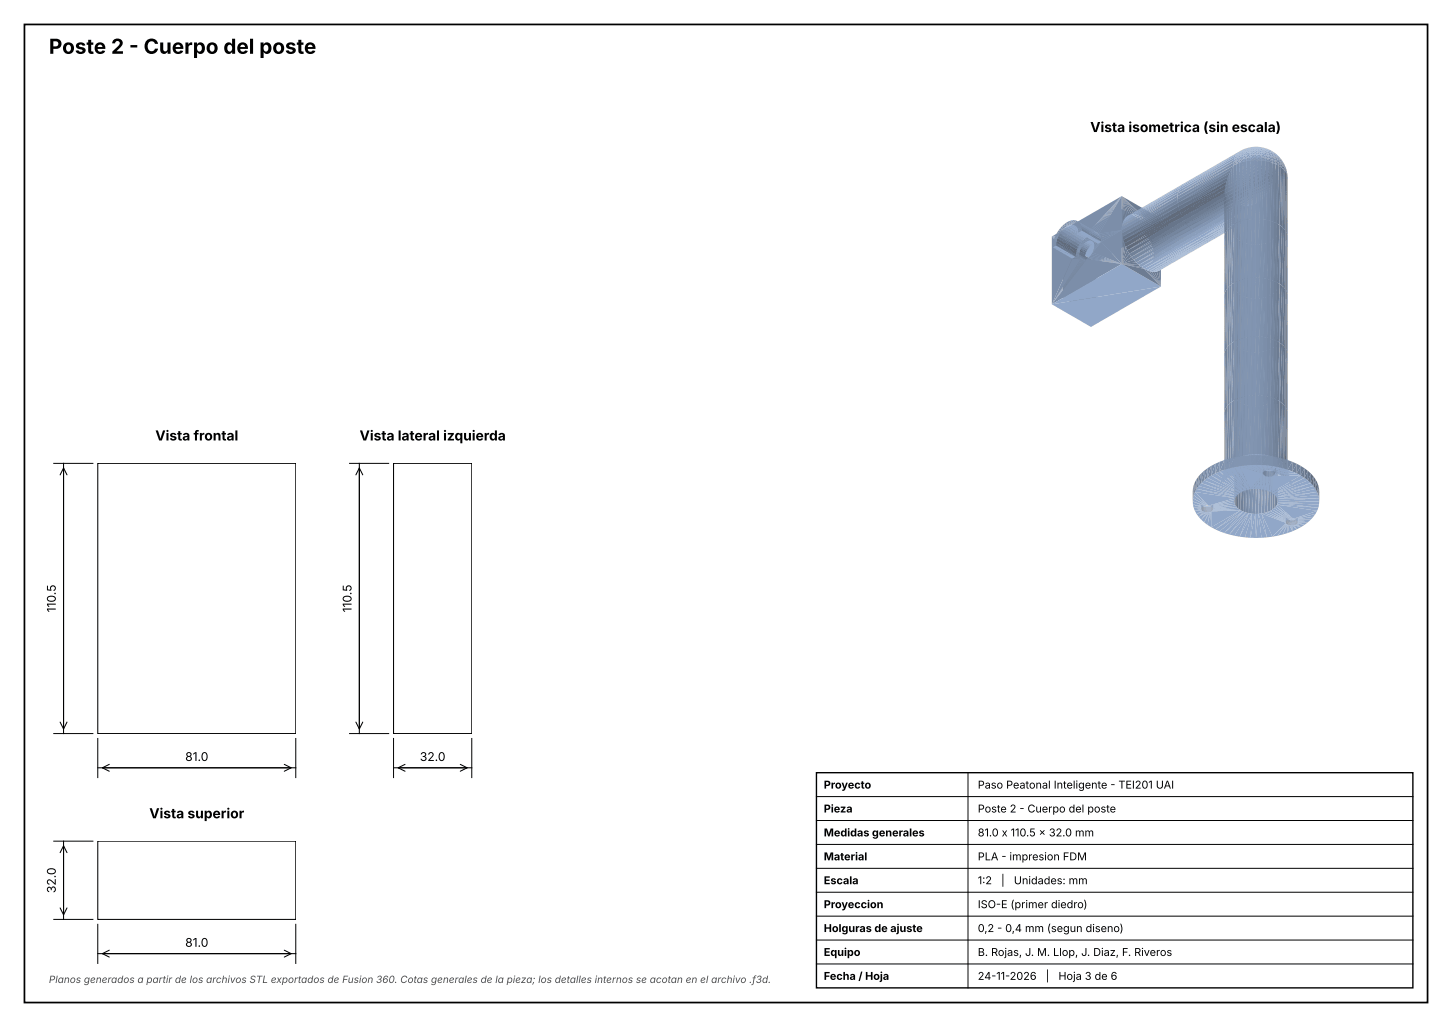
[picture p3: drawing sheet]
<svg xmlns="http://www.w3.org/2000/svg" width="297mm" height="210mm" viewBox="0 0 297 210" stroke-linecap="round" stroke-linejoin="round" font-family="sans-serif">
<defs><g id="words">
<text font-size="4.2" x="10" y="11">Poste 2 - Cuerpo del poste</text>
<g font-size="2.8">
<text x="223" y="27">Vista isometrica (sin escala)</text>
<text x="31.8" y="90.1">Vista frontal</text>
<text x="73.5" y="90.1">Vista lateral izquierda</text>
<text x="30.5" y="167.3">Vista superior</text>
</g>
<g font-size="2.5">
<text x="11.4" y="125.2" transform="rotate(-90 11.4 125.2)">110.5</text>
<text x="71.9" y="125.2" transform="rotate(-90 71.9 125.2)">110.5</text>
<text x="37.9" y="155.6">81.0</text>
<text x="85.9" y="155.6">32.0</text>
<text x="11.4" y="182.6" transform="rotate(-90 11.4 182.6)">32.0</text>
<text x="37.9" y="193.6">81.0</text>
</g>
<g font-size="2.2">
<text x="168.5" y="161.3">Proyecto</text>
<text x="200" y="161.3">Paso Peatonal Inteligente - TEI201 UAI</text>
<text x="168.5" y="166.1">Pieza</text>
<text x="200" y="166.1">Poste 2 - Cuerpo del poste</text>
<text x="168.5" y="171">Medidas generales</text>
<text x="200" y="171">81.0 x 110.5 x 32.0 mm</text>
<text x="168.5" y="175.9">Material</text>
<text x="200" y="175.9">PLA - impresion FDM</text>
<text x="168.5" y="180.8">Escala</text>
<text x="168.5" y="185.7">Proyeccion</text>
<text x="200" y="180.8">1:2</text>
<text x="200" y="185.7">ISO-E (primer diedro)</text>
<text x="204.8" y="180.8">|</text>
<text x="207.4" y="180.8">Unidades: mm</text>
<text x="168.5" y="190.6">Holguras de ajuste</text>
<text x="200" y="190.6">0,2 - 0,4 mm (segun diseno)</text>
<text x="168.5" y="195.5">Equipo</text>
<text x="200" y="195.5">B. Rojas, J. M. Llop, J. Diaz, F. Riveros</text>
<text x="168.5" y="200.4">Fecha / Hoja</text>
<text x="200" y="200.4">24-11-2026</text>
<text x="213.9" y="200.4">|</text>
<text x="216.5" y="200.4">Hoja 3 de 6</text>
</g>
<text font-size="2" fill="#4d4d4d" x="10" y="201">Planos generados a partir de los archivos STL exportados de Fusion 360. Cotas generales de la pieza; los detalles internos se acotan en el archivo .f3d.</text>
</g></defs>
<path d="M20 94.7h40.5v55.3h-40.5zM80.5 94.7h16v55.3h-16zM20 172h40.5v16h-40.5z" fill="none" stroke="#000" stroke-width=".21"/>
<path d="M217.4 49.7l18.9-3-12 6.9z" fill="#91a7c8"/>
<g fill="#6e7d94">
<path d="M217.4 49.7l6.9 3.9-6.9 7.3z"/>
<path d="M224.3 53.6v11.3l-6.9-4z"/>
</g>
<g fill="#7c8ea9">
<path d="M215.1 48.4l5.3 1.2-.3 .5z"/>
<path d="M215.1 48.4l5 1.7-.3 .5z"/>
<path d="M215.1 48.4l5.7 .6-.4 .6z"/>
<path d="M215.1 48.4l4.7 2.2-.2 .6z"/>
<path d="M215.1 48.4l6.1 .2-.4 .4z"/>
<path d="M215.1 48.4l4.5 2.8-.1 .6z"/>
</g>
<path d="M215.1 48.4h6.5" fill="none" stroke="#7c8ea9" stroke-width=".4"/>
<g fill="#7c8ea9">
<path d="M215.1 48.4l4.4 3.4-.1 .6z"/>
<path d="M215.1 48.4l7-.5-.5 .3z"/>
<path d="M215.1 48.4l4.3 4-.1 .5z"/>
<path d="M215.1 48.4l7.4-.8-.4 .3z"/>
</g>
<path d="M217.4 49.7l12-7 6.9 4z" fill="#91a7c8"/>
<g fill="#7c8ea9">
<path d="M215.1 48.4l4.2 4.5-4.2 9.3z"/>
<path d="M215.1 48.4l14.3-8.3-6.9 7.5z"/>
</g>
<path d="M237.3 44.7v3.5" fill="none" stroke="#6e7d94" stroke-width=".39"/>
<g fill="#6e7d94">
<path d="M237.5 44.7l-.4 2.8-.5-.7z"/>
<path d="M237.5 44.7l-.9 2.1-.4-.6z"/>
<path d="M235.7 45.7l1.8-1-1.3 1.5z"/>
<path d="M235.1 45.2l2.4-.5-1.8 1z"/>
<path d="M234.6 44.8l2.9-.1-2.4 .5z"/>
</g>
<path d="M234 44.6h3.5" fill="none" stroke="#6e7d94" stroke-width=".36"/>
<path d="M221.3 50.4l1.1 .6-.1 .4z" fill="#72829a"/>
<path d="M221.1 50.7l1.2 .7-.2 .3z" fill="#68768b"/>
<path d="M221.5 50.1l1.2 .6-.3 .3z" fill="#7b8da7"/>
<g fill="#7c8ea9">
<path d="M220.8 50l.5 .4-.8 .1z"/>
<path d="M220.5 50.5l.6 .2-.8 .3z"/>
</g>
<path d="M221 51l1.1 .7-.1 .4z" fill="#5d6a7c"/>
<path d="M221.2 49.5l.3 .6-.7-.1z" fill="#7c8ea9"/>
<path d="M221.8 49.8l1.1 .7-.2 .2z" fill="#8396b3"/>
<g fill="#7c8ea9">
<path d="M220.3 51h.7l-.9 .5z"/>
<path d="M221.5 49.1l.3 .7-.6-.3z"/>
</g>
<path d="M220.8 51.4l1.2 .7-.1 .3z" fill="#5e6b7e"/>
<path d="M222 49.6l1.2 .6-.3 .3z" fill="#8a9ebd"/>
<path d="M229.4 40.1l8.1 4.6-3.5-.3z" fill="#6e7d94"/>
<path d="M221.3 50.4l1 1-1.2-.7z" fill="#72829a"/>
<path d="M221.5 50.1l.9 .9-1.1-.6z" fill="#7b8da7"/>
<g fill="#7c8ea9">
<path d="M220.5 50.5l.8-.1-.2 .3z"/>
<path d="M220.1 51.5l.7-.1-.8 .6z"/>
</g>
<path d="M221.1 50.7l1 1-1.1-.7z" fill="#68768b"/>
<g fill="#7c8ea9">
<path d="M220.8 50l.7 .1-.2 .3z"/>
<path d="M220.3 51l.8-.3-.1 .3z"/>
</g>
<path d="M220.8 51.7l1.1 .7v.3z" fill="#69778d"/>
<path d="M221.5 49.1l.4-.3 .1 .8z" fill="#7c8ea9"/>
<path d="M221.8 49.8l.9 .9-1.2-.6z" fill="#8396b3"/>
<path d="M221.2 49.5l.6 .3-.3 .3z" fill="#7c8ea9"/>
<path d="M221 51l1 1.1-1.2-.7z" fill="#5d6a7c"/>
<path d="M222.3 49.4l1.1 .6-.2 .2z" fill="#8fa5c5"/>
<path d="M220.1 51.5l.9-.5-.2 .4z" fill="#7c8ea9"/>
<path d="M221.8 49.8l.2-.2 .9 .9z" fill="#8a9ebd"/>
<path d="M220 52l.8-.3-.8 .8z" fill="#7c8ea9"/>
<path d="M220.8 51.4l1.1 1-1.1-.7z" fill="#5e6b7e"/>
<path d="M221.5 49.1l.5 .5-.2 .2z" fill="#7c8ea9"/>
<path d="M220.8 52.1l1.1 .6v.3z" fill="#73839b"/>
<g fill="#7c8ea9">
<path d="M221.9 48.8l.4-.3v.9z"/>
<path d="M220 52l.8-.6v.3z"/>
</g>
<path d="M222.6 49.3l1.1 .6-.3 .1z" fill="#93a9ca"/>
<path d="M222 49.6l.3-.2 .9 .8z" fill="#8fa5c5"/>
<path d="M219.3 52.9l.7-.4 .8 .1z" fill="#7c8ea9"/>
<path d="M220.8 51.7l1.1 1-1.1-.6z" fill="#69778d"/>
<path d="M221.9 48.8l.4 .6-.3 .2z" fill="#7c8ea9"/>
<path d="M220.8 52.4l1.1 .6 .1 .3z" fill="#7c8ea8"/>
<path d="M222.3 48.5l.4-.2-.4 1.1z" fill="#7c8ea9"/>
<path d="M216.8 47.7l4 2.3-.3 .5z" fill="#72829a"/>
<path d="M220 52.5l.8-.8v.4z" fill="#7c8ea9"/>
<path d="M216.5 48.2l4 2.3-.2 .5z" fill="#68768b"/>
<path d="M222.3 49.4l.3-.1 .8 .7z" fill="#93a9ca"/>
<path d="M217.1 47.2l4.1 2.3-.4 .5z" fill="#7b8da7"/>
<path d="M222.8 49.2l1.2 .6-.3 .1z" fill="#95abcd"/>
<path d="M220.8 52.1l1.1 .9-1.1-.6z" fill="#73839b"/>
<path d="M216.3 48.7l4 2.3-.2 .5z" fill="#5d6a7c"/>
<path d="M215.1 62.2l22.4-3.6-14.3 8.3z" fill="#91a7c8"/>
<path d="M220 52.5l.8-.4v.3z" fill="#7c8ea9"/>
<path d="M217.5 46.8l4 2.3-.3 .4z" fill="#8396b3"/>
<path d="M220.8 52.6l1.2 .7 .1 .2z" fill="#8497b4"/>
<path d="M222.7 48.3l-.1 1-.3 .1z" fill="#7c8ea9"/>
<path d="M222.6 49.3l.2-.1 .9 .7z" fill="#95abcd"/>
<path d="M216.1 49.2l4 2.3-.1 .5z" fill="#5e6b7e"/>
<g fill="#7c8ea9">
<path d="M222.7 48.3l.4-.1-.5 1.1z"/>
<path d="M220 52.5l.8-.1v.2z"/>
<path d="M219.3 52.9l1.5-.3 .2 .2z"/>
</g>
<path d="M223.1 49.2l1.1 .6h-.2z" fill="#95abcd"/>
<path d="M219.3 52.9l1.8 .1-6 9.2z" fill="#7c8ea9"/>
<path d="M220.8 52.4l1.2 .9-1.2-.7z" fill="#7c8ea8"/>
<path d="M215.3 50.6l4.7 1.9-.7 .4z" fill="#91a7c8"/>
<path d="M217.9 46.5l4 2.3-.4 .3z" fill="#8a9ebd"/>
<g fill="#7c8ea9">
<path d="M229.4 40.1l-6.4 7.3-.5 .2z"/>
<path d="M219.3 52.9l1.7-.1 .1 .2z"/>
</g>
<path d="M221 52.8l1.3 .9z" fill="#8b9fbe"/>
<path d="M216 49.7l4 2.3v.5z" fill="#69778d"/>
<path d="M222.8 49.2h.3l.9 .6z" fill="#95abcd"/>
<path d="M223.1 48.2l-.3 1-.2 .1z" fill="#7c8ea9"/>
<path d="M223.3 49.2l1.1 .7z" fill="#93a9cb"/>
<path d="M218.3 46.2l4 2.3-.4 .3z" fill="#8fa5c5"/>
<path d="M220.8 52.6l1.3 .9-1.1-.7z" fill="#8497b4"/>
<g fill="#7c8ea9">
<path d="M223.1 48.2h.3l-.6 1z"/>
<path d="M229.4 40.1l-6 7.2-.4 .1z"/>
</g>
<path d="M221.1 53l1.3 .8z" fill="#90a5c5"/>
<path d="M223.1 49.2l1.1 .6z" fill="#93a9cb"/>
<path d="M223.4 48.2l-.3 1h-.3z" fill="#7c8ea9"/>
<path d="M229.4 40.1l4.6 4.3-.5-.3z" fill="#6e7d94"/>
<path d="M221 52.8l1.3 .9z" fill="#8b9fbe"/>
<path d="M218.7 46l4 2.3-.4 .2z" fill="#93a9ca"/>
<path d="M223.4 48.2l.4 .1-.7 .9z" fill="#7c8ea9"/>
<path d="M216.8 47.7l3.7 2.8-4-2.3z" fill="#72829a"/>
<path d="M229.4 40.1l-5.6 7.2h-.4z" fill="#7c8ea9"/>
<path d="M217.1 47.2l3.7 2.8-4-2.3z" fill="#7b8da7"/>
<path d="M216.5 48.2l3.8 2.8-4-2.3z" fill="#68768b"/>
<path d="M217.5 46.8l3.7 2.7-4.1-2.3z" fill="#8396b3"/>
<path d="M221.1 53l.2 .1-6.2 9.1z" fill="#7c8ea9"/>
<path d="M229.4 40.1l4.1 4-.6-.2z" fill="#6e7d94"/>
<path d="M223.8 48.3l-.5 .9h-.2z" fill="#7c8ea9"/>
<path d="M234.8 48.6l8.4-4-8 4.6z" fill="#6a798f"/>
<path d="M216.3 48.7l3.8 2.8-4-2.3z" fill="#5d6a7c"/>
<path d="M221.1 53l1.3 .8z" fill="#90a5c5"/>
<path d="M235.2 49.2l8.3-4-8 4.6z" fill="#606d80"/>
<path d="M234.5 48.1l8.4-4.1-8.1 4.6z" fill="#73849c"/>
<path d="M219.1 45.9l4 2.3-.4 .1z" fill="#95abcd"/>
<path d="M217.5 46.8l.4-.3 3.6 2.6z" fill="#8a9ebd"/>
<path d="M235.5 49.8l8.2-4-8 4.6z" fill="#5b6779"/>
<g fill="#7c8ea9">
<path d="M229.4 40.1l-5.2 7.3-.4-.1z"/>
<path d="M221.3 53.1l.2 .1-6.4 9z"/>
<path d="M234 47.6l8.5-4.1-8 4.6z"/>
</g>
<path d="M216.1 49.2l3.9 2.8-4-2.3z" fill="#5e6b7e"/>
<path d="M223.8 48.3l.3 .2-.8 .7z" fill="#7c8ea9"/>
<path d="M235.7 50.4l8.2-4-8 4.6z" fill="#657387"/>
<path d="M229.4 40.1l3.5 3.8-.5-.1z" fill="#6e7d94"/>
<g fill="#7c8ea9">
<path d="M224.1 48.5l-.6 .8-.2-.1z"/>
<path d="M221.5 53.2l.3-.1-6.7 9.1z"/>
</g>
<path d="M233.6 47.2l8.4-4.2-8 4.6z" fill="#8498b5"/>
<path d="M217.9 46.5l.4-.3 3.6 2.6z" fill="#8fa5c5"/>
<path d="M216.1 47.8l.7-.1-1 .6z" fill="#7c8ea9"/>
<path d="M215.3 50.6l.7-.4 4 2.3z" fill="#91a7c8"/>
<g fill="#7c8ea9">
<path d="M216.4 47.2h.7l-1 .6z"/>
<path d="M215.8 48.3l.7-.1-.9 .7z"/>
</g>
<path d="M216 49.7l4 2.8-4-2.3z" fill="#69778d"/>
<g fill="#7c8ea9">
<path d="M229.4 40.1l-4.9 7.5-.3-.2z"/>
<path d="M216.8 46.7l.7 .1-1.1 .4z"/>
</g>
<path d="M219.4 45.9l4 2.3h-.3z" fill="#95abcd"/>
<g fill="#7c8ea9">
<path d="M221.8 53.1h.2l-6.9 9.1z"/>
<path d="M217.2 46.3l.3 .5-.7-.1z"/>
<path d="M215.6 48.9l.7-.2-.8 .8z"/>
</g>
<path d="M235.9 51l8.1-4-8 4.6z" fill="#6f7e95"/>
<path d="M224.1 48.5l.2 .2-.8 .6z" fill="#7c8ea9"/>
<path d="M233.1 46.9l8.5-4.3-8 4.6z" fill="#8ba0bf"/>
<g fill="#7c8ea9">
<path d="M215.8 48.3l1-.6-.3 .5z"/>
<path d="M216.1 47.8l1-.6-.3 .5z"/>
</g>
<path d="M218.3 46.2l.4-.2 3.6 2.5z" fill="#93a9ca"/>
<g fill="#7c8ea9">
<path d="M223.5 49.3l.8-.6-.7 .8z"/>
<path d="M222 53.1l.3-.2-7.2 9.3z"/>
<path d="M215.6 48.9l.9-.7-.2 .5z"/>
</g>
<path d="M229.4 40.1l3 3.7h-.5z" fill="#6e7d94"/>
<g fill="#7c8ea9">
<path d="M216.4 47.2l1.1-.4-.4 .4z"/>
<path d="M217.2 46.3l.4-.4 .3 .6z"/>
<path d="M215.5 49.5l.6-.3-.7 .8z"/>
<path d="M229.4 40.1l-4.6 7.7-.3-.2z"/>
<path d="M215.5 49.5l.8-.8-.2 .5z"/>
</g>
<path d="M236 51.6l8-4.1-8 4.7z" fill="#7889a3"/>
<path d="M217.2 46.3l.7 .2-.4 .3z" fill="#7c8ea9"/>
<path d="M219.8 46l4 2.3z" fill="#93a9cb"/>
<path d="M232.6 46.6l8.5-4.4-8 4.7z" fill="#91a7c8"/>
<g fill="#7c8ea9">
<path d="M224.3 48.7l.1 .3-.8 .5z"/>
<path d="M223.6 49.5l.8-.5-.7 .7z"/>
</g>
<path d="M218.7 46l.4-.1 3.6 2.4z" fill="#95abcd"/>
<g fill="#7c8ea9">
<path d="M217.6 45.9l.5-.3 .2 .6z"/>
<path d="M215.4 50l.6-.3-.7 .9z"/>
<path d="M216.1 49.2l-.1 .5-.6 .3z"/>
</g>
<path d="M229.4 40.1l2.5 3.7h-.5z" fill="#6e7d94"/>
<g fill="#7c8ea9">
<path d="M217.6 45.9l.7 .3-.4 .3z"/>
<path d="M218.1 45.6l.4-.3-.2 .9z"/>
</g>
<path d="M236 52.2l8-4.1-8 4.6z" fill="#8093af"/>
<g fill="#7c8ea9">
<path d="M223.7 49.7l.9-.3-.8 .6z"/>
<path d="M216 49.7v.5l-.7 .4z"/>
</g>
<path d="M232.2 46.4l8.5-4.4-8.1 4.6z" fill="#96adce"/>
<path d="M223.7 49.7l.7-.7 .2 .4z" fill="#7c8ea9"/>
<path d="M219.1 45.9h.3l3.7 2.3z" fill="#95abcd"/>
<path d="M229.4 40.1l2 3.7-.4 .2z" fill="#6e7d94"/>
<g fill="#7c8ea9">
<path d="M218.5 45.3l.5-.2-.7 1.1z"/>
<path d="M223.8 50l.8-.2-.8 .5z"/>
</g>
<path d="M220.5 45.3l4.3 2.5z" fill="#8da1c1"/>
<path d="M223.8 50l.8-.6v.4z" fill="#7c8ea9"/>
<path d="M236 52.7l7.9-4.2-8 4.6z" fill="#889cba"/>
<g fill="#7c8ea9">
<path d="M223.8 50.3l.8-.5-.8 .8z"/>
<path d="M219 45.1l-.3 .9-.4 .2z"/>
</g>
<path d="M231.7 46.3l8.5-4.5-8 4.6z" fill="#99b0d3"/>
<path d="M219.4 45.9l4 2.3z" fill="#93a9cb"/>
<g fill="#7c8ea9">
<path d="M223.8 50.6l.8-.8-.9 1.1z"/>
<path d="M219 45.1l.4-.1-.7 1z"/>
</g>
<path d="M229.4 40.1l1.6 3.9-.4 .2z" fill="#6e7d94"/>
<path d="M220.8 45.5l4 2.3 .2 .3z" fill="#879bb9"/>
<path d="M234.8 48.6l8.1-4.6 .3 .6z" fill="#6a798f"/>
<path d="M235.2 49.2l8-4.6 .3 .6z" fill="#606d80"/>
<g fill="#7c8ea9">
<path d="M223.7 50.9l1.6-1.5-1.7 1.9z"/>
<path d="M219.4 45l-.3 .9-.4 .1z"/>
<path d="M224.6 49.8l.7-.4-1.6 1.5z"/>
<path d="M225.3 49.4l-1.8 2.2z"/>
</g>
<path d="M235.9 53.1l7.8-4.2-8 4.7z" fill="#8ea4c3"/>
<path d="M234.5 48.1l8-4.6 .4 .5z" fill="#73849c"/>
<path d="M235.5 49.8l8-4.6 .2 .6z" fill="#5b6779"/>
<path d="M231.3 46.3l8.4-4.6-8 4.6z" fill="#9bb3d6"/>
<path d="M229.4 40.1l1.2 4.1-.3 .3z" fill="#6e7d94"/>
<g fill="#7c8ea9">
<path d="M234 47.6l8-4.6 .5 .5z"/>
<path d="M219.4 45h.4l-.7 .9z"/>
</g>
<path d="M235.7 50.4l8-4.6 .2 .6z" fill="#657387"/>
<path d="M233.6 47.2l8-4.6 .4 .4z" fill="#8498b5"/>
<path d="M221 45.8l4 2.3 .1 .4z" fill="#8194b0"/>
<path d="M235.9 51l8-4.6 .1 .6z" fill="#6f7e95"/>
<g fill="#7c8ea9">
<path d="M229.4 40.1v6.9l-4.6 .8z"/>
<path d="M219.8 45l.3 .1-1 .8z"/>
</g>
<path d="M235.7 53.6l7.8-4.3-8 4.6z" fill="#94aacb"/>
<g fill="#7c8ea9">
<path d="M224.8 47.8l4.6-.8-4.4 1.1z"/>
<path d="M219.1 45.9l1-.8-.7 .8z"/>
</g>
<path d="M229.4 40.1l.9 4.4-.3 .4z" fill="#6e7d94"/>
<path d="M230.9 46.4l8.4-4.7-8 4.6z" fill="#9bb3d6"/>
<path d="M220.5 45.3l4.3 2.5z" fill="#8da1c1"/>
<path d="M233.1 46.9l8-4.7 .5 .4z" fill="#8ba0bf"/>
<path d="M236 51.6l8-4.6v.5z" fill="#7889a3"/>
<path d="M237.3 55.2v3.4" fill="none" stroke="#6e7d94" stroke-width=".39"/>
<path d="M221.1 46.2l4 2.3 .1 .5z" fill="#7a8ba6"/>
<g fill="#7c8ea9">
<path d="M225 48.1l4.4-1.1-4.3 1.5z"/>
<path d="M220.1 45.1l.4 .2-1.1 .6z"/>
</g>
<path d="M229.4 40.1l.6 4.8-.3 .4z" fill="#6e7d94"/>
<path d="M219.4 45.9l1.1-.6-.7 .7z" fill="#7c8ea9"/>
<path d="M232.6 46.6l8.1-4.6 .4 .2z" fill="#91a7c8"/>
<path d="M235.2 54.1l8-4.6z" fill="#98afd1"/>
<path d="M236 52.2l8-4.7v.6z" fill="#8093af"/>
<path d="M230.6 46.5l8.3-4.8z" fill="#9ab2d5"/>
<path d="M220.6 47.5l4.7 1.9-.7 .4z" fill="#91a7c8"/>
<path d="M220.8 45.5l4.2 2.6-4-2.3z" fill="#879bb9"/>
<path d="M225.1 48.5l4.3-1.5-4.2 2z" fill="#7c8ea9"/>
<path d="M236.6 55.5l.5-.1 .4 3.2z" fill="#6e7d94"/>
<path d="M221.2 46.6l4 2.4 .1 .4z" fill="#72829a"/>
<path d="M229.6 40.1v5.7" fill="none" stroke="#6e7d94" stroke-width=".3"/>
<g fill="#7c8ea9">
<path d="M225.2 49l4.2-2-4.1 2.4z"/>
<path d="M220.5 45.3l.3 .2-1 .5z"/>
</g>
<path d="M232.2 46.4l8-4.6 .5 .2z" fill="#96adce"/>
<path d="M219.8 46l1-.5-.8 .6z" fill="#7c8ea9"/>
<path d="M236 52.7l8-4.6-.1 .4z" fill="#889cba"/>
<path d="M221 45.8l4.1 2.7-4-2.3z" fill="#8194b0"/>
<path d="M236.2 55.6l.4-.1 .9 3.1z" fill="#6e7d94"/>
<path d="M222.3 52.9l7.1 1.1-14.3 8.2z" fill="#7c8ea9"/>
<path d="M229.5 40.1v6.3" fill="none" stroke="#6e7d94" stroke-width=".2"/>
<path d="M231.7 46.3l8-4.6 .5 .1z" fill="#99b0d3"/>
<g fill="#7c8ea9">
<path d="M220 46.1l.8-.6 .2 .3z"/>
<path d="M220 46.1l1-.3-.7 .6z"/>
</g>
<path d="M235.9 53.1l8-4.6-.2 .4z" fill="#8ea4c3"/>
<path d="M235.7 55.6h.5l1.3 3z" fill="#6e7d94"/>
<path d="M229.5 40.1v6.9" fill="none" stroke="#6e7d94" stroke-width=".2"/>
<path d="M221.1 46.2l4.1 2.8-4-2.4z" fill="#7a8ba6"/>
<g fill="#7c8ea9">
<path d="M220.3 46.4l.8-.2-.7 .5z"/>
<path d="M220.3 46.4l.7-.6 .1 .4z"/>
</g>
<path d="M231.3 46.3l8-4.6h.4z" fill="#9bb3d6"/>
<path d="M220.6 47.5l.7-.4 4 2.3z" fill="#91a7c8"/>
<path d="M235.1 55.4l.6 .2 1.8 3z" fill="#6e7d94"/>
<path d="M221.2 46.6l4.1 2.8-4-2.3z" fill="#72829a"/>
<path d="M222.3 52.9l.3-.1 6.8 1.2z" fill="#7c8ea9"/>
<path d="M235.7 53.6l8-4.7-.2 .4z" fill="#94aacb"/>
<path d="M222.6 52.8l.2-.3 6.6 1.5z" fill="#7c8ea9"/>
<path d="M215.1 62.2l14.3-8.2 8.1 4.6z" fill="#91a7c8"/>
<g fill="#7c8ea9">
<path d="M223.1 52.3l6.3 1.7-6.6-1.5z"/>
<path d="M223.3 52l6.1 2-6.3-1.7z"/>
<path d="M223.5 51.6l5.9 2.4-6.1-2z"/>
</g>
<path d="M234.6 55.2l.5 .2 2.4 3.2z" fill="#6e7d94"/>
<g fill="#7c8ea9">
<path d="M220.4 46.7l.8-.1-.7 .5z"/>
<path d="M220.4 46.7l.7-.5 .1 .4z"/>
</g>
<path d="M230.9 46.4l8-4.7h.4z" fill="#9bb3d6"/>
<path d="M225.3 49.4l4.1 4.6-5.9-2.4z" fill="#7c8ea9"/>
<path d="M235.5 53.9l8-4.6z" fill="#98afd1"/>
<path d="M234 55l.6 .2 2.9 3.4z" fill="#6e7d94"/>
<g fill="#7c8ea9">
<path d="M220.5 47.1h.8l-.7 .4z"/>
<path d="M220.5 47.1l.7-.5 .1 .5z"/>
</g>
<path d="M230.6 46.5l8.3-4.8z" fill="#9ab2d5"/>
<path d="M236.6 55.5l11.8-6.7z" fill="#9bb3d6"/>
<path d="M230.3 44.5l11.5-6.8z" fill="#97aed1"/>
<path d="M242.9 44l8.3-4-8 4.6z" fill="#6a798f"/>
<path d="M243.2 44.6l8.3-4.1-8 4.7z" fill="#606d80"/>
<path d="M242.5 43.5l8.4-4.1-8 4.6z" fill="#73849c"/>
<path d="M225.3 49.4l4.1-2.4v7z" fill="#7c8ea9"/>
<path d="M236.2 55.6l11.7-6.6-11.3 6.5z" fill="#9bb3d7"/>
<path d="M243.5 45.2l8.2-4-8 4.6z" fill="#5b6779"/>
<path d="M242 43l8.5-4.1-8 4.6z" fill="#7c8ea9"/>
<path d="M230.3 44.5l11.2-6.4-11.5 6.8z" fill="#94abcc"/>
<path d="M243.7 45.8l8.2-4-8 4.6z" fill="#657387"/>
<path d="M241.6 42.6l8.4-4.2-8 4.6z" fill="#8498b5"/>
<path d="M243.9 46.4l8.1-4.1-8 4.7z" fill="#6f7e95"/>
<path d="M241.1 42.2l8.5-4.2-8 4.6z" fill="#8ba0bf"/>
<path d="M229.4 54l4.6 1 3.5 3.6z" fill="#6e7d94"/>
<path d="M235.7 55.6l11.7-6.6-11.2 6.6z" fill="#9bb2d6"/>
<path d="M230 44.9l11.3-6.4-11.6 6.8z" fill="#90a6c6"/>
<path d="M244 47l8-4.1-8 4.6z" fill="#7889a3"/>
<path d="M240.7 42l8.4-4.4-8 4.6z" fill="#91a7c8"/>
<path d="M235.1 55.4l11.8-6.4-11.2 6.6z" fill="#99b1d3"/>
<path d="M244 47.5l8-4.1-8 4.7z" fill="#8093af"/>
<path d="M229.4 54l4.1 .6 .5 .4z" fill="#6e7d94"/>
<path d="M229.5 47v7" fill="none" stroke="#6e7d94" stroke-width=".2"/>
<path d="M229.7 45.3l11.3-6.3-11.4 6.8z" fill="#8ba0bf"/>
<path d="M240.2 41.8l8.5-4.5-8 4.7z" fill="#96adce"/>
<path d="M229.4 54l3.5 .2 .6 .4z" fill="#6e7d94"/>
<path d="M229.5 47.7v6.3" fill="none" stroke="#6e7d94" stroke-width=".2"/>
<path d="M244 48.1l7.9-4.2-8 4.6z" fill="#889cba"/>
<path d="M229.4 54l3-.3 .5 .5z" fill="#6e7d94"/>
<path d="M229.6 48.4v5.6" fill="none" stroke="#6e7d94" stroke-width=".3"/>
<path d="M239.7 41.7l8.5-4.6-8 4.7z" fill="#99b0d3"/>
<path d="M234.6 55.2l11.8-6.4-11.3 6.6z" fill="#97aed0"/>
<path d="M229.6 45.8l11.3-6.3-11.4 6.9z" fill="#8699b7"/>
<g fill="#6e7d94">
<path d="M229.4 54l2.5-.9 .5 .6z"/>
<path d="M229.7 49.1l.3 .7-.6 4.2z"/>
<path d="M229.4 54l2-1.5 .5 .6z"/>
<path d="M230 49.8l.3 .7-.9 3.5z"/>
</g>
<path d="M242.9 44l8-4.6 .3 .6z" fill="#6a798f"/>
<path d="M237.1 55.4l11.7-6.8z" fill="#9ab1d4"/>
<path d="M243.2 44.6l8-4.6 .3 .5z" fill="#606d80"/>
<g fill="#6e7d94">
<path d="M231 51.9l.4 .6-2 1.5z"/>
<path d="M230.3 50.5l.3 .7-1.2 2.8z"/>
<path d="M230.6 51.2l.4 .7-1.6 2.1z"/>
</g>
<path d="M243.9 48.5l7.8-4.2-8 4.6z" fill="#8ea4c3"/>
<path d="M242.5 43.5l8-4.6 .4 .5z" fill="#73849c"/>
<path d="M243.5 45.2l8-4.7 .2 .7z" fill="#5b6779"/>
<path d="M230.6 44.2l11.6-6.7z" fill="#99b0d3"/>
<path d="M239.3 41.7l8.4-4.7-8 4.7z" fill="#9bb3d6"/>
<path d="M234 55l11.8-6.4-11.2 6.6z" fill="#93aacb"/>
<path d="M242 43l8-4.6 .5 .5z" fill="#7c8ea9"/>
<path d="M229.5 46.4l11.3-6.3-11.4 6.9z" fill="#7f92ae"/>
<path d="M243.7 45.8l8-4.6 .2 .6z" fill="#657387"/>
<path d="M241.6 42.6l8-4.6 .4 .4z" fill="#8498b5"/>
<path d="M243.9 46.4l8-4.6 .1 .5z" fill="#6f7e95"/>
<path d="M243.7 48.9l7.8-4.3-8 4.7z" fill="#94aacb"/>
<path d="M236.6 55.5l11.3-6.5 .5-.2z" fill="#9bb3d6"/>
<path d="M233.5 54.6l11.8-6.3-11.3 6.7z" fill="#8fa4c5"/>
<path d="M238.9 41.7l8.4-4.7-8 4.7z" fill="#9bb3d6"/>
<path d="M229.4 47l11.4-6.2-11.3 6.9z" fill="#798aa4"/>
<path d="M241.1 42.2l8-4.6 .5 .4z" fill="#8ba0bf"/>
<path d="M230.3 44.5l11.5-6.8-.3 .4z" fill="#96adcf"/>
<path d="M244 47l8-4.7v.6z" fill="#7889a3"/>
<path d="M232.9 54.2l11.8-6.3-11.2 6.7z" fill="#8a9fbd"/>
<path d="M229.5 47.7l11.4-6.2-11.3 6.9z" fill="#718199"/>
<path d="M240.7 42l8-4.7 .4 .3z" fill="#91a7c8"/>
<path d="M243.2 49.5l8-4.6z" fill="#98afd1"/>
<path d="M244 47.5l8-4.6v.5z" fill="#8093af"/>
<path d="M238.6 41.9l8.3-4.8z" fill="#9ab2d5"/>
<path d="M236.2 55.6l11.2-6.6h.5z" fill="#9bb3d6"/>
<path d="M230 44.9l11.5-6.8-.2 .4z" fill="#93a9ca"/>
<path d="M232.4 53.7l11.8-6.2-11.3 6.7z" fill="#8498b5"/>
<path d="M229.6 48.4l11.4-6.2-11.3 6.9z" fill="#6a788e"/>
<path d="M240.2 41.8l8-4.7 .5 .2z" fill="#96adce"/>
<path d="M244 48.1l8-4.7-.1 .5z" fill="#889cba"/>
<path d="M231.9 53.1l11.7-6.2-11.2 6.8z" fill="#7e90ab"/>
<path d="M229.7 49.1l11.6-6.2-11.3 6.9z" fill="#626f82"/>
<path d="M231.4 52.5l11.7-6.1-11.2 6.7z" fill="#7788a1"/>
<path d="M230 49.8l11.5-6.2-11.2 6.9z" fill="#5a6577"/>
<path d="M235.7 55.6l11.2-6.6h.5z" fill="#9bb2d5"/>
<path d="M231 51.9l11.7-6.2-11.3 6.8z" fill="#6f7f97"/>
<path d="M229.7 45.3l11.6-6.8-.3 .5z" fill="#8ea3c3"/>
<path d="M230.3 50.5l11.5-6.1-11.2 6.8z" fill="#606d80"/>
<path d="M239.7 41.7l8-4.7 .5 .1z" fill="#99b0d3"/>
<path d="M230.6 51.2l11.6-6.1-11.2 6.8z" fill="#68768b"/>
<path d="M243.9 48.5l8-4.6-.2 .4z" fill="#8ea4c3"/>
<path d="M235.1 55.4l11.3-6.6 .5 .2z" fill="#99b0d3"/>
<path d="M239.3 41.7l8-4.7h.4z" fill="#9bb3d6"/>
<path d="M229.6 45.8l11.4-6.8-.1 .5z" fill="#899dbb"/>
<path d="M243.7 48.9l8-4.6-.2 .3z" fill="#94aacb"/>
<path d="M234.6 55.2l11.2-6.6 .6 .2z" fill="#96adcf"/>
<path d="M238.9 41.7l8-4.6 .4-.1z" fill="#9bb3d6"/>
<path d="M229.5 46.4l11.4-6.9-.1 .6z" fill="#8396b3"/>
<path d="M243.5 49.3l8-4.7z" fill="#98afd1"/>
<path d="M234 55l11.3-6.7 .5 .3z" fill="#92a8c9"/>
<path d="M238.6 41.9l8.3-4.8z" fill="#9ab2d5"/>
<path d="M229.4 47l11.4-6.9v.7z" fill="#7c8ea9"/>
<path d="M233.5 54.6l11.2-6.7 .6 .4z" fill="#8ea3c3"/>
<path d="M229.5 47.7l11.3-6.9 .1 .7z" fill="#75859e"/>
<path d="M232.9 54.2l11.3-6.7 .5 .4z" fill="#889dbb"/>
<path d="M250.9 39.4l8.3-4.1-8 4.7z" fill="#6a798f"/>
<path d="M229.6 48.4l11.3-6.9 .1 .7z" fill="#6d7c93"/>
<path d="M251.2 40l8.3-4.1-8 4.6z" fill="#606d80"/>
<path d="M250.5 38.9l8.4-4.1-8 4.6z" fill="#73849c"/>
<path d="M251.5 40.5l8.2-4-8 4.7z" fill="#5b6779"/>
<path d="M250 38.4l8.5-4.2-8 4.7z" fill="#7c8ea9"/>
<path d="M232.4 53.7l11.2-6.8 .6 .6z" fill="#8295b2"/>
<path d="M229.7 49.1l11.3-6.9 .3 .7z" fill="#657388"/>
<path d="M251.7 41.2l8.2-4.1-8 4.7z" fill="#657387"/>
<path d="M249.6 38l8.5-4.3-8.1 4.7z" fill="#8498b5"/>
<path d="M231.9 53.1l11.2-6.7 .5 .5z" fill="#7c8da8"/>
<path d="M230 49.8l11.3-6.9 .2 .7z" fill="#5d697c"/>
<path d="M251.9 41.8l8.1-4.1-8 4.6z" fill="#6f7e95"/>
<path d="M249.1 37.6l8.5-4.3-8 4.7z" fill="#8ba0bf"/>
<path d="M231.4 52.5l11.3-6.8 .4 .7z" fill="#74859e"/>
<path d="M230.3 50.5l11.2-6.9 .3 .8z" fill="#5c697b"/>
<path d="M231 51.9l11.2-6.8 .5 .6z" fill="#6d7c92"/>
<path d="M230.6 51.2l11.2-6.8 .4 .7z" fill="#657287"/>
<path d="M248.4 48.8l8.5-4.9z" fill="#9ab1d4"/>
<path d="M252 42.3l8.1-4-8.1 4.6z" fill="#7889a3"/>
<path d="M248.7 37.3l8.2-4.5-7.8 4.8z" fill="#91a7c8"/>
<path d="M252 42.9l7.7-4.1-7.7 4.6z" fill="#8093af"/>
<path d="M248.2 37.1l8.5-4.4-8 4.6z" fill="#96adce"/>
<path d="M247.9 49l8.4-4.7-7.9 4.5z" fill="#9bb3d6"/>
<path d="M252 43.4l7.4-4.1-7.5 4.6z" fill="#889cba"/>
<path d="M247.7 37l8.5-4.5-8 4.6z" fill="#99b0d3"/>
<path d="M251.9 43.9l6.7-3.7-6.9 4.1z" fill="#8ea4c3"/>
<path d="M241.8 37.7l11.7-6.7z" fill="#99b0d3"/>
<path d="M247.4 49l7.6-4.3-7.1 4.3z" fill="#9bb3d6"/>
<path d="M250.9 39.4l8-4.6 .3 .5z" fill="#6a798f"/>
<path d="M251.2 40l8-4.7 .3 .6z" fill="#606d80"/>
<path d="M251.7 44.3l6.5-3.7-6.7 4z" fill="#94aacb"/>
<path d="M250.5 38.9l8-4.7 .4 .6z" fill="#73849c"/>
<path d="M251.5 40.5l8-4.6 .2 .6z" fill="#5b6779"/>
<path d="M247.3 37l8.5-4.6-8.1 4.6z" fill="#9bb3d6"/>
<path d="M250 38.4l8.1-4.7 .4 .5z" fill="#7c8ea9"/>
<path d="M251.7 41.2l8-4.7 .2 .6z" fill="#657387"/>
<path d="M246.9 49l7.5-4.2-7 4.2z" fill="#9bb2d5"/>
<path d="M241.8 37.7l11.3-6.4-11.6 6.8z" fill="#96adcf"/>
<path d="M249.6 38l8-4.7 .5 .4z" fill="#8498b5"/>
<path d="M251.9 41.8l8-4.7 .1 .6z" fill="#6f7e95"/>
<path d="M251.2 44.9l6.1-3.6z" fill="#98afd1"/>
<path d="M246.9 37.1l8.4-4.7-8 4.6z" fill="#9bb3d6"/>
<path d="M249.1 37.6l8-4.6 .5 .3z" fill="#8ba0bf"/>
<path d="M252 42.3l8-4.6 .1 .6z" fill="#7889a3"/>
<path d="M246.4 48.8l7.5-4-7 4.2z" fill="#99b0d3"/>
<path d="M249.1 37.6l7.8-4.8 .2 .2z" fill="#90a5c6"/>
<path d="M252 42.9l8.1-4.6-.4 .5z" fill="#7f91ad"/>
<path d="M241.5 38.1l11.4-6.4-11.6 6.8z" fill="#93a9ca"/>
<path d="M248.4 48.8l8.5-4.9z" fill="#9ab2d5"/>
<path d="M248.7 37.3l8-4.6 .2 .1z" fill="#93a9ca"/>
<path d="M252 43.4l7.7-4.6-.3 .5z" fill="#8497b4"/>
<path d="M246.6 37.3l8.3-4.8z" fill="#9ab2d5"/>
<path d="M245.8 48.6l7.5-3.8-6.9 4z" fill="#96adcf"/>
<path d="M251.9 43.9l7.5-4.6-.4 .5z" fill="#899dbb"/>
<path d="M251.9 43.9l7.1-4.1-.4 .4z" fill="#8da2c2"/>
<path d="M247.9 49l8.4-4.7z" fill="#9bb3d6"/>
<path d="M248.2 37.1l8-4.6 .5 .2z" fill="#96adce"/>
<path d="M251.7 44.3l6.9-4.1-.4 .4z" fill="#91a7c7"/>
<path d="M241.3 38.5l11.3-6.4-11.6 6.9z" fill="#8ea3c3"/>
<path d="M247.9 49l7.1-4.3 .6-.2z" fill="#9bb3d6"/>
<path d="M251.5 44.6l6.7-4z" fill="#94aacc"/>
<path d="M245.3 48.3l7-3.9-6.5 4.2z" fill="#92a8c9"/>
<path d="M247.7 37l8.1-4.6 .4 .1z" fill="#99b0d3"/>
<path d="M251.5 44.6l6.3-3.6z" fill="#97aed0"/>
<path d="M247.4 49l7-4.2 .6-.1z" fill="#9bb3d6"/>
<path d="M241 39l11.5-6.4-11.6 6.9z" fill="#899dbb"/>
<path d="M258.9 34.8l.4-.1-.1 .6z" fill="#6b7990"/>
<path d="M259.2 35.3l.4-.1-.1 .7z" fill="#616e82"/>
<path d="M251.2 44.9l6.1-3.6z" fill="#99b0d3"/>
<path d="M258.5 34.2h.3l.1 .6z" fill="#74849d"/>
<path d="M259.3 34.7l.3 .5-.4 .1z" fill="#69788d"/>
<path d="M244.7 47.9l7.2-3.8-6.6 4.2z" fill="#8ea3c3"/>
<path d="M258.8 34.2l.5 .5-.4 .1z" fill="#72829b"/>
<path d="M259.5 35.9l.4-.1-.2 .7z" fill="#5a6677"/>
<path d="M259.6 35.2l.3 .6-.4 .1z" fill="#606d80"/>
<path d="M258.1 33.7l.3 .1 .1 .4z" fill="#7c8ea9"/>
<path d="M258.4 33.8l.4 .4h-.3z" fill="#7b8da7"/>
<path d="M247.3 37l8-4.6h.5z" fill="#9bb3d6"/>
<path d="M258.8 34.2l.2-.1 .3 .6z" fill="#74859d"/>
<path d="M259.3 34.7l.2-.2 .1 .7z" fill="#6c7a91"/>
<path d="M259.7 36.5l.5-.2-.3 .8z" fill="#647185"/>
<path d="M259.9 35.8l.3 .5-.5 .2z" fill="#5b6779"/>
<path d="M257.9 33.4l.5 .4-.3-.1z" fill="#8396b3"/>
<path d="M246.9 49l7-4.2h.5z" fill="#9ab1d4"/>
<path d="M258.4 33.8l.1-.1 .3 .5z" fill="#7c8ea9"/>
<path d="M259 34.1l.5 .4-.2 .2z" fill="#74859d"/>
<path d="M259.6 35.2l.3-.2v.8z" fill="#637084"/>
<path d="M257.6 33.3l.3 .1 .2 .3z" fill="#8397b4"/>
<path d="M242.2 37.5l11.7-6.7z" fill="#9ab1d4"/>
<path d="M258.5 33.7l.5 .4-.2 .1z" fill="#7c8ea9"/>
<path d="M259.5 34.5l.4 .5-.3 .2z" fill="#6c7a91"/>
<g fill="#8396b3">
<path d="M257.9 33.4l.1-.1 .4 .5z"/>
<path d="M258 33.3l.5 .4-.1 .1z"/>
</g>
<path d="M244.2 47.5l7.3-3.8-6.8 4.2z" fill="#889dbb"/>
<path d="M259.9 35.8l.3-.3v.8z" fill="#5a6577"/>
<path d="M260.2 36.3l.1 .6-.4 .2z" fill="#647286"/>
<path d="M240.9 39.5l11.5-6.3-11.6 6.9z" fill="#8396b3"/>
<path d="M257.4 33.1l.5 .3z" fill="#8b9fbe"/>
<path d="M259.9 35l.3 .5-.3 .3z" fill="#637084"/>
<path d="M258.7 33.5l.3 .6-.5-.4z" fill="#7e91ac"/>
<path d="M259.2 33.9l.3 .6-.5-.4z" fill="#7788a1"/>
<path d="M259.9 37.1l.4-.2-.3 .8z" fill="#6d7c93"/>
<path d="M257.5 33l.5 .3-.1 .1z" fill="#8a9ebd"/>
<path d="M258.1 33.2l.4 .5-.5-.4z" fill="#8598b6"/>
<path d="M259.7 34.3l.2 .7-.4-.5z" fill="#6f7e96"/>
<path d="M258.7 33.5l.5 .4-.2 .2z" fill="#7e91ac"/>
<path d="M257.4 33.1l.5 .3z" fill="#8a9ebd"/>
<path d="M258.1 33.2l.6 .3-.2 .2z" fill="#8598b6"/>
<path d="M257.1 33l.5 .3z" fill="#889dbb"/>
<path d="M259.2 33.9l.5 .4-.2 .2z" fill="#7788a1"/>
<path d="M257.5 33l.6 .2-.1 .1z" fill="#8b9fbe"/>
<path d="M260.2 35.5l.3 .6-.3 .2z" fill="#5a6577"/>
<path d="M257.5 33l.5 .3z" fill="#8b9fbe"/>
<path d="M260.2 36.3l.3-.2-.2 .8z" fill="#616e81"/>
<path d="M260.1 34.7l.1 .8-.3-.5z" fill="#667489"/>
<path d="M246.4 48.8l6.9-4h.6z" fill="#98afd2"/>
<path d="M258.1 33.1l.6 .4-.6-.3z" fill="#879bb8"/>
<path d="M246.9 37.1l8-4.6 .4-.1z" fill="#9bb3d6"/>
<path d="M259.7 34.3l.4 .4-.2 .3z" fill="#6f7e96"/>
<path d="M258.7 33.4l.5 .5-.5-.4z" fill="#8193b0"/>
<path d="M260.3 36.9l.2 .6-.5 .2z" fill="#6d7d94"/>
<path d="M256.9 32.8l.6 .2z" fill="#8fa4c4"/>
<path d="M243.6 46.9l7.6-3.6-7 4.2z" fill="#8295b2"/>
<path d="M256.9 32.8l.5 .3z" fill="#93a9cb"/>
<path d="M257.5 32.9l.6 .3z" fill="#8ca0c0"/>
<path d="M258.1 33.1l.6 .3v.1z" fill="#879bb8"/>
<path d="M257.5 32.9l.6 .2v.1z" fill="#8ca0c0"/>
<path d="M256.9 32.8l.6 .2z" fill="#8fa5c5"/>
<path d="M259.3 33.7l.4 .6-.5-.4z" fill="#7a8ba6"/>
<path d="M260 37.7l.5-.2-.4 .8z" fill="#7687a0"/>
<path d="M258.7 33.4l.6 .3-.1 .2z" fill="#8193b0"/>
<path d="M256.9 32.8l.6 .1z" fill="#90a5c5"/>
<path d="M257.5 32.9l.6 .2z" fill="#8da2c1"/>
<path d="M260.4 35.2l.1 .9-.3-.6z" fill="#5e6a7d"/>
<path d="M260.1 34.7l.3 .5-.2 .3z" fill="#667489"/>
<path d="M258.2 33l.5 .4z" fill="#899dbb"/>
<path d="M256.9 32.8l.6 .1z" fill="#90a6c6"/>
<path d="M260.5 36.1l.2 .5-.4 .3z" fill="#616e81"/>
<path d="M257.5 32.9l.7 .1-.1 .1z" fill="#8da2c1"/>
<path d="M259.8 34l.3 .7-.4-.4z" fill="#72839b"/>
<path d="M260.3 36.9l.4-.3-.2 .9z" fill="#6a788e"/>
<path d="M259.3 33.7l.5 .3-.1 .3z" fill="#7a8ba6"/>
<path d="M256.9 32.8l.6 .1z" fill="#91a6c7"/>
<path d="M240.8 40.1l11.5-6.3-11.5 7z" fill="#7c8ea9"/>
<path d="M257.5 32.8l.7 .2z" fill="#8ea3c3"/>
<path d="M241.8 37.7l11.7-6.7z" fill="#97aed1"/>
<path d="M258.8 33.2l.5 .5-.6-.3z" fill="#8397b4"/>
<path d="M258.2 33l.6 .2-.1 .2z" fill="#899dbb"/>
<path d="M256.9 32.8h.6z" fill="#91a7c7"/>
<path d="M257.5 32.8l.7 .2z" fill="#8ea3c3"/>
<path d="M256.9 32.8h.6z" fill="#91a7c8"/>
<path d="M258.2 32.9l.6 .3z" fill="#8b9fbe"/>
<path d="M257.5 32.8l.7 .1z" fill="#8fa5c5"/>
<path d="M260.5 37.5v.5l-.4 .3z" fill="#7687a0"/>
<path d="M260.2 34.4l.2 .8-.3-.5z" fill="#6a798f"/>
<path d="M256.9 32.8l.6-.1z" fill="#92a8c9"/>
<path d="M260.4 35.2l.3 .5-.2 .4z" fill="#5e6a7d"/>
<path d="M259.8 34l.4 .4-.1 .3z" fill="#72839b"/>
<path d="M258.8 33.2l.5 .3v.2z" fill="#8397b4"/>
<path d="M259.3 33.5l.5 .5-.5-.3z" fill="#7d8fab"/>
<path d="M260.7 35.7v.9l-.2-.5z" fill="#5c697b"/>
<g fill="#96acce">
<path d="M245.8 48.6l7-4 .5 .2z"/>
<path d="M256.5 32.6l.4 .2z"/>
</g>
<path d="M256.9 32.8l.5-.1z" fill="#92a8c9"/>
<path d="M243.1 46.4l7.6-4.2-7.1 4.7z" fill="#7c8da8"/>
<path d="M257.5 32.8l.7 .1z" fill="#8fa5c5"/>
<path d="M257.5 32.7l.6 .1z" fill="#91a6c7"/>
<path d="M256.9 32.8l.5-.2z" fill="#93a9ca"/>
<path d="M258.2 32.9l.5 .1 .1 .2z" fill="#8b9fbe"/>
<path d="M260.7 36.6l.1 .5-.3 .4z" fill="#6a788e"/>
<path d="M256.9 32.8l.4-.2z" fill="#93a9ca"/>
<path d="M258.7 33l.6 .5-.5-.3z" fill="#869ab8"/>
<path d="M256.5 32.6l.4 .2z" fill="#94aacc"/>
<path d="M257.2 32.5l-.3 .3z" fill="#93a9cb"/>
<path d="M240.8 40.8l11.1-6.2-11 6.9z" fill="#75859e"/>
<path d="M258.1 32.8l.6 .2z" fill="#8da2c1"/>
<path d="M256.6 32.5l.3 .3z" fill="#94aacc"/>
<path d="M260.5 37.5l.3-.4-.3 .9z" fill="#72829b"/>
<path d="M257.1 32.5l-.2 .3z" fill="#94aacb"/>
<path d="M246.6 37.3l8.3-4.8z" fill="#9ab2d5"/>
<path d="M257.4 32.7h.7z" fill="#92a8c9"/>
<path d="M256.7 32.5l.2 .3z" fill="#94aacc"/>
<path d="M259.3 33.5l.5 .3v.2z" fill="#7d8fab"/>
<path d="M257 32.5l-.1 .3z" fill="#94aacb"/>
<g fill="#94aacc">
<path d="M256.8 32.5l.1 .3z"/>
<path d="M256.9 32.5v.3z"/>
</g>
<path d="M259.8 33.8l.4 .6-.4-.4z" fill="#7687a1"/>
<path d="M257.5 32.7l.6 .1z" fill="#91a6c7"/>
<path d="M260.2 34.4l.4 .5-.2 .3z" fill="#6a798f"/>
<path d="M260.6 34.9l.1 .8-.3-.5z" fill="#626f83"/>
<path d="M256.2 32.5l.5 .2z" fill="#93a9ca"/>
<path d="M257.4 32.6h.6z" fill="#93a9cb"/>
<path d="M260.7 35.7l.2 .6-.2 .3z" fill="#5c697b"/>
<path d="M245.8 48.6l6.5-4.2 .5 .2z" fill="#93a9ca"/>
<path d="M242.7 45.7l7.9-4.1-7.5 4.8z" fill="#74859e"/>
<path d="M258.7 33l.6 .3v.2z" fill="#869ab8"/>
<path d="M258.1 32.8l.6 .1v.1z" fill="#8da2c1"/>
<path d="M260.9 36.3l-.1 .8-.1-.5z" fill="#657388"/>
<path d="M257.4 32.7h.7z" fill="#92a8c9"/>
<path d="M259.3 33.3l.5 .5-.5-.3z" fill="#8194b0"/>
<path d="M258.1 32.7l.6 .2z" fill="#8fa4c4"/>
<path d="M257.3 32.6l.6-.1z" fill="#95abcc"/>
<path d="M240.9 41.5l10.3-5.3-10.2 6z" fill="#6d7c93"/>
<path d="M258.7 32.9l.6 .4-.6-.3z" fill="#899dbc"/>
<path d="M259.8 33.8l.5 .4-.1 .2z" fill="#7687a1"/>
<path d="M257.2 32.6l.5-.2z" fill="#96acce"/>
<path d="M260.3 34.2l.3 .7-.4-.5z" fill="#6f7e96"/>
<path d="M257.4 32.6h.6z" fill="#93a9cb"/>
<path d="M260.8 37.1v.6l-.3 .3z" fill="#72829b"/>
<path d="M242.2 45.1l8.3-4.2-7.8 4.8z" fill="#6d7c92"/>
<path d="M260.6 34.9l.3 .5-.2 .3z" fill="#626f83"/>
<path d="M256.3 32.3l.3 .2z" fill="#98afd2"/>
<path d="M257.2 32.5l.4-.1z" fill="#97adcf"/>
<path d="M258.1 32.7h.5l.1 .2z" fill="#8fa4c4"/>
<path d="M260.9 35.4v.9l-.2-.6z" fill="#5a6577"/>
<path d="M258 32.6l.6 .1z" fill="#91a7c8"/>
<path d="M256.2 32.4l.3 .2z" fill="#99b0d3"/>
<path d="M241 42.2l9.9-5.1-9.6 5.8z" fill="#657388"/>
<path d="M241.5 38.1l11.6-6.8-.2 .4z" fill="#94abcc"/>
<path d="M259.3 33.3l.5 .2v.3z" fill="#8194b0"/>
<path d="M256.5 32.3l.2 .2z" fill="#99b0d2"/>
<path d="M257.1 32.5l.3-.2z" fill="#97aed1"/>
<path d="M257.3 32.6l.6-.1z" fill="#95abcc"/>
<path d="M241.8 44.4l8.6-4.2-8.2 4.9z" fill="#657287"/>
<path d="M256.7 32.3l.1 .2z" fill="#99b0d3"/>
<path d="M257 32.5l.2-.2z" fill="#98afd1"/>
<path d="M258.7 32.9l.5 .2 .1 .2z" fill="#899dbc"/>
<path d="M256.9 32.3l-.1 .2z" fill="#99b0d3"/>
<path d="M257 32.3l-.1 .2z" fill="#98b0d2"/>
<path d="M259.8 33.5l.5 .7-.5-.4z" fill="#7b8ca7"/>
<path d="M260.9 36.3l.2 .5-.3 .3z" fill="#657388"/>
<path d="M257.2 32.6l.5-.2z" fill="#96acce"/>
<path d="M241.3 42.9l9.4-5-9.2 5.7z" fill="#5d697c"/>
<path d="M258.6 32.7l.6 .4z" fill="#8ca1c0"/>
<path d="M256.2 32.4l.1-.1 .2 .3z" fill="#98afd2"/>
<path d="M261.1 36.8l-.3 .9v-.6z" fill="#6e7d94"/>
<path d="M241.5 43.6l9.1-4.9-8.8 5.7z" fill="#5c697b"/>
<path d="M259.2 33.1l.6 .4-.5-.2z" fill="#8498b5"/>
<path d="M257.9 32.5l.6 .1z" fill="#93a9cb"/>
<path d="M260.3 34.2l.3 .4v.3z" fill="#6f7e96"/>
<path d="M257.2 32.5l.2-.2 .2 .1z" fill="#97adcf"/>
<path d="M258 32.6h.5l.1 .1z" fill="#91a7c8"/>
<path d="M245.3 48.3l6.6-4.2 .4 .3z" fill="#8fa5c5"/>
<path d="M256.3 32.3h.2l.1 .2z" fill="#99b0d2"/>
<path d="M260.6 34.6l.3 .8-.3-.5z" fill="#67758a"/>
<path d="M257.2 32.3h.2l-.3 .2z" fill="#97aed1"/>
<path d="M255.8 32.4h.4v.1z" fill="#98afd2"/>
<path d="M256.5 32.3h.2v.2z" fill="#99b0d3"/>
<path d="M257 32.3h.2l-.2 .2z" fill="#98afd1"/>
<path d="M256.7 32.3h.2l-.1 .2z" fill="#99b0d3"/>
<path d="M260.9 35.4l.2 .5-.2 .4z" fill="#5a6577"/>
<path d="M256.9 32.3h.1l-.1 .2z" fill="#98b0d2"/>
<path d="M257.7 32.4l.6 .1z" fill="#95accd"/>
<path d="M259.8 33.5l.5 .4v.3z" fill="#7b8ca7"/>
<path d="M261.1 35.9v.9l-.2-.5z" fill="#606d80"/>
<path d="M258.6 32.7l.5 .2 .1 .2z" fill="#8ca1c0"/>
<path d="M257.9 32.5h.4l.2 .1z" fill="#93a9cb"/>
<path d="M260.3 33.9l.3 .7-.3-.4z" fill="#74849d"/>
<path d="M259.2 33.1l.5 .2 .1 .2z" fill="#8498b5"/>
<path d="M258.5 32.6l.6 .3z" fill="#8fa4c4"/>
<path d="M257.6 32.4h.5z" fill="#97aed0"/>
<path d="M261.1 36.8v.5l-.3 .4z" fill="#6e7d94"/>
<path d="M259.7 33.3l.6 .6-.5-.4z" fill="#7f91ad"/>
<path d="M260.6 34.6l.4 .4-.1 .4z" fill="#67758a"/>
<path d="M259.1 32.9l.6 .4z" fill="#889cbb"/>
<path d="M261 35l.1 .9-.2-.5z" fill="#5f6b7e"/>
<path d="M257.7 32.4l.6 .1z" fill="#95accd"/>
<path d="M255.8 32.3l.4 .1h-.4z" fill="#9bb3d6"/>
<path d="M256 32.2l.3 .1-.1 .1z" fill="#9bb3d7"/>
<path d="M257.4 32.3h.5z" fill="#98b0d2"/>
<path d="M244.7 47.9l6.8-4.2 .4 .4z" fill="#8ba0bf"/>
<path d="M258.5 32.6l.4 .1 .2 .2z" fill="#8fa4c4"/>
<path d="M258.3 32.5l.6 .2z" fill="#92a8c9"/>
<path d="M256.3 32.2l.2 .1h-.2z" fill="#9cb4d7"/>
<path d="M261.1 35.9l.1 .5-.1 .4z" fill="#606d80"/>
<path d="M257.2 32.3l.4-.1z" fill="#9ab1d4"/>
<path d="M260.3 33.9l.3 .4v.3z" fill="#74849d"/>
<path d="M257.6 32.4h.5z" fill="#97aed0"/>
<path d="M241.3 38.5l11.6-6.8-.3 .4z" fill="#90a6c6"/>
<path d="M256.6 32.1l.1 .2h-.2z" fill="#9cb4d8"/>
<path d="M257 32.3l.4-.2z" fill="#9bb2d6"/>
<path d="M261.2 36.4l-.1 .9v-.5z" fill="#69778d"/>
<path d="M255.8 32.3l.2-.1 .2 .2z" fill="#9bb3d7"/>
<path d="M260.6 34.3l.4 .7-.4-.4z" fill="#6c7b92"/>
<path d="M256.8 32.1l.1 .2h-.2z" fill="#9cb4d7"/>
<path d="M256.9 32.3l.2-.2z" fill="#9cb3d7"/>
<path d="M259.1 32.9l.5 .1 .1 .3z" fill="#889cbb"/>
<path d="M259.7 33.3l.5 .3 .1 .3z" fill="#7f91ad"/>
<path d="M257.4 32.3l.2-.1 .3 .1z" fill="#98b0d2"/>
<path d="M255.3 32.4l.5-.1v.1z" fill="#9bb2d6"/>
<path d="M258.9 32.7l.7 .3z" fill="#8ca1c0"/>
<path d="M256 32.2h.3v.1z" fill="#9cb4d7"/>
<path d="M258.1 32.4l.6 .1z" fill="#95abcc"/>
<path d="M261 35l.2 .5-.1 .4z" fill="#5f6b7e"/>
<path d="M260.2 33.6l.4 .7z" fill="#798aa4"/>
<path d="M258.3 32.5l.6 .2z" fill="#92a8c9"/>
<path d="M257.2 32.3l.2-.2 .2 .1z" fill="#9ab1d4"/>
<path d="M259.6 33l.6 .6z" fill="#8397b3"/>
<path d="M256.3 32.2l.3-.1-.1 .2z" fill="#9cb4d8"/>
<path d="M261.2 35.5v.9z" fill="#5b6778"/>
<path d="M257.1 32.1h.3l-.4 .2z" fill="#9bb2d6"/>
<path d="M256.6 32.1h.2l-.1 .2z" fill="#9cb4d7"/>
<path d="M256.8 32.1h.3l-.2 .2z" fill="#9cb3d7"/>
<path d="M244.2 47.5l7-4.2 .3 .4z" fill="#879bb9"/>
<path d="M260.6 34.3l.3 .4 .1 .3z" fill="#6c7b92"/>
<path d="M257.9 32.3l.6 .1z" fill="#97aed0"/>
<path d="M261.2 36.4l.1 .5-.2 .4z" fill="#69778d"/>
<path d="M258.9 32.7l.7 .3z" fill="#8ca1c0"/>
<path d="M258.1 32.4l.6 .1z" fill="#95abcc"/>
<path d="M260.9 34.7l.3 .8z" fill="#647286"/>
<path d="M258.7 32.5l.7 .3z" fill="#8fa5c5"/>
<path d="M255.3 32.4l.5-.1z" fill="#9db4d8"/>
<path d="M260.2 33.6l.4 .7z" fill="#798aa4"/>
<path d="M255.8 32.2h.2l-.2 .1z" fill="#9db5d9"/>
<path d="M259.6 33l.6 .6z" fill="#8397b3"/>
<path d="M257.6 32.2h.6z" fill="#99b0d3"/>
<path d="M261.2 35.5v.9z" fill="#5b6778"/>
<path d="M260.5 33.9l.4 .8z" fill="#72829a"/>
<path d="M259.4 32.8l.6 .5z" fill="#889cba"/>
<path d="M257.9 32.3l.6 .1z" fill="#97aed0"/>
<path d="M256.1 32.1l.2 .1h-.3z" fill="#9eb6da"/>
<path d="M261.3 36v.9z" fill="#637084"/>
<path d="M257.4 32.1h.5z" fill="#9bb2d6"/>
<path d="M260 33.3l.5 .6z" fill="#7e90ab"/>
<path d="M255.5 32.3l.3-.1v.1z" fill="#9db5d9"/>
<path d="M241 39l11.6-6.9-.1 .5z" fill="#8ba0bf"/>
<path d="M256.3 32.2l.3-.1z" fill="#9eb6da"/>
<path d="M257.1 32.1h.4z" fill="#9cb4d8"/>
<path d="M243.6 46.9l7.3-4.1 .3 .5z" fill="#8295b2"/>
<path d="M258.7 32.5l.7 .3z" fill="#8fa5c5"/>
<path d="M258.5 32.4l.6 .2z" fill="#93a9ca"/>
<path d="M254.9 32.5l.6-.2z" fill="#9cb3d7"/>
<path d="M260.9 34.7l.3 .8z" fill="#647286"/>
<path d="M256.6 32.1h.2z" fill="#9eb6da"/>
<path d="M256.8 32.1l.4-.1z" fill="#9db5d9"/>
<path d="M257.6 32.2h.6z" fill="#99b0d3"/>
<path d="M255.8 32.2l.3-.1z" fill="#9eb6da"/>
<path d="M261.2 35.2l.1 .8z" fill="#5c687b"/>
<path d="M260.5 33.9l.4 .8z" fill="#72829a"/>
<path d="M257.4 32.1h.5z" fill="#9bb2d6"/>
<path d="M259.4 32.8l.6 .5z" fill="#889cba"/>
<path d="M256.1 32.1l.4-.1z" fill="#9eb6da"/>
<path d="M260 33.3l.5 .6z" fill="#7e90ab"/>
<path d="M261.3 36v.9z" fill="#637084"/>
<path d="M257.2 32l.3 .1z" fill="#9cb4d8"/>
<path d="M258.2 32.2l.6 .2z" fill="#96acce"/>
<path d="M243.6 46.9l7.1-4.7 .2 .6z" fill="#7d8faa"/>
<path d="M259.1 32.6l.7 .5z" fill="#8ca1c0"/>
<path d="M256.5 32h.3z" fill="#9eb6da"/>
<path d="M260.8 34.4l.4 .8z" fill="#6a798f"/>
<path d="M256.8 32h.4z" fill="#9db5d9"/>
<path d="M258.5 32.4l.6 .2z" fill="#93a9ca"/>
<path d="M254.9 32.5l.6-.2z" fill="#9cb4d8"/>
<path d="M260.3 33.6l.5 .8z" fill="#7788a2"/>
<path d="M259.8 33.1l.5 .5z" fill="#8295b2"/>
<path d="M255.5 32.3l.3-.1z" fill="#9eb6da"/>
<path d="M261.2 35.2l.1 .8z" fill="#5c687b"/>
<path d="M257.9 32.1l.6 .2z" fill="#98afd2"/>
<path d="M261.3 35.7l.1 .9z" fill="#5d697c"/>
<path d="M258.2 32.2l.6 .2z" fill="#96acce"/>
<path d="M259.1 32.6l.7 .5z" fill="#8ca1c0"/>
<path d="M243.1 46.4l7.5-4.8 .1 .6z" fill="#7788a2"/>
<path d="M255.2 32.4l.3-.2z" fill="#9eb6da"/>
<path d="M255.8 32.2l.3-.1z" fill="#9eb7db"/>
<path d="M240.9 39.5l11.6-6.9-.1 .6z" fill="#8699b7"/>
<path d="M258.8 39.8v10" fill="none" stroke="#8194b0" stroke-width=".39"/>
<path d="M260.8 34.4l.4 .8z" fill="#6a798f"/>
<path d="M254.6 32.7l.6-.3z" fill="#9bb2d6"/>
<path d="M259.2 39.3v10.4" fill="none" stroke="#8093af" stroke-width=".37"/>
<path d="M258.2 40.6l.4-.4 .1 9.6z" fill="#8295b1"/>
<path d="M259.8 33.1l.5 .5z" fill="#8295b2"/>
<path d="M255.1 30.3l.7-.2z" fill="#9fb7db"/>
<path d="M258 40.6v9.4" fill="none" stroke="#8295b1" stroke-width=".42"/>
<path d="M260.3 33.6l.5 .8z" fill="#7788a2"/>
<path d="M259.9 38.3v11.1" fill="none" stroke="#7d8faa" stroke-width=".32"/>
<path d="M257.9 32.1l.6 .2z" fill="#98afd2"/>
<path d="M259.6 38.8v10.6" fill="none" stroke="#7f91ad" stroke-width=".43"/>
<path d="M253.5 31l.8-.4z" fill="#9bb2d5"/>
<path d="M258 30.1l.4 .1z" fill="#9ab2d5"/>
<path d="M255.5 32.2l.4-.1z" fill="#9eb7db"/>
<path d="M257.6 41v9" fill="none" stroke="#8295b1" stroke-width=".43"/>
<path d="M260.7 31.2l.4 .4z" fill="#879bb9"/>
<path d="M255.6 30.1l.6-.1z" fill="#9fb7db"/>
<path d="M262.9 34l.2 .5z" fill="#69788e"/>
<path d="M261.1 31.5l.4 .4z" fill="#879bb9"/>
<path d="M259.6 30.6l.3 .2z" fill="#91a7c8"/>
<path d="M242.7 45.7l7.8-4.8 .1 .7z" fill="#718199"/>
<path d="M261.3 35.7l.1 .9z" fill="#5d697c"/>
<path d="M257.6 30l.4 .1z" fill="#9cb3d7"/>
<path d="M262.7 33.6l.2 .5z" fill="#69788e"/>
<path d="M256.9 41.6l.4-.3 .1 8.7z" fill="#8194b0"/>
<path d="M256.1 30.1l.6-.1z" fill="#9eb7db"/>
<path d="M261.5 31.9l.3 .4z" fill="#7e91ac"/>
<path d="M257.1 30h.5z" fill="#9db5d9"/>
<path d="M262.4 33l.3 .6z" fill="#74859e"/>
<path d="M261.8 32.2l.3 .5z" fill="#7e91ac"/>
<path d="M262.1 32.7l.3 .5z" fill="#74859e"/>
<path d="M256.7 30h.4z" fill="#9eb6da"/>
<path d="M258.2 30.1l.5 .2z" fill="#9ab2d5"/>
<path d="M259.9 30.8l.4 .2z" fill="#91a7c8"/>
<path d="M260.3 38v11.2" fill="none" stroke="#7a8ca6" stroke-width=".43"/>
<path d="M256.7 41.6v8.4" fill="none" stroke="#8093af" stroke-width=".44"/>
<path d="M255.1 30.3l.7-.2z" fill="#9fb7db"/>
<path d="M253.9 30.8l.8-.4z" fill="#9cb4d7"/>
<path d="M242.2 45.1l8.2-4.9 .1 .7z" fill="#6b7a90"/>
<path d="M253.5 31l.8-.4z" fill="#9bb2d5"/>
<path d="M257.7 30.1h.5z" fill="#9cb3d7"/>
<path d="M259.1 30.4l.5 .2z" fill="#94aacc"/>
<path d="M255.6 30.1l.6-.1z" fill="#9fb7db"/>
<path d="M240.8 40.1l11.6-6.9-.1 .6z" fill="#7f92ae"/>
<path d="M263.3 35.6l.1 .6z" fill="#5a6678"/>
<path d="M256.3 41.8v8.2" fill="none" stroke="#7f91ad" stroke-width=".43"/>
<path d="M257.2 30l.5 .1z" fill="#9db5d9"/>
<path d="M260.3 31l.4 .2z" fill="#8b9fbe"/>
<path d="M256.1 30.1l.6-.1z" fill="#9eb7db"/>
<path d="M263.2 35.2l.1 .6z" fill="#5a6678"/>
<path d="M256.6 30h.6z" fill="#9eb6da"/>
<path d="M241.8 44.4l8.7-4.9-.1 .7z" fill="#647286"/>
<path d="M260.7 31.2l.4 .4z" fill="#8b9fbe"/>
<path d="M259.4 30.6l.5 .2z" fill="#94aacc"/>
<path d="M254.4 30.6l.7-.3z" fill="#9db5d9"/>
<path d="M255.6 42.1l.4-.1 .1 8z" fill="#7d8faa"/>
<path d="M263.1 34.5l.1 .7z" fill="#637084"/>
<path d="M258.7 30.3l.4 .1z" fill="#96adcf"/>
<path d="M253.9 30.8l.8-.4z" fill="#9cb4d7"/>
<path d="M262.9 34.1l.1 .6z" fill="#637084"/>
<path d="M261.1 31.6l.3 .4z" fill="#8295b2"/>
<path d="M241.8 44.4l8.8-5.7-.1 .8z" fill="#5e6a7d"/>
<path d="M253.1 31.3l.8-.5z" fill="#98afd2"/>
<path d="M261.5 31.9l.3 .4z" fill="#8295b2"/>
<path d="M262.7 33.6l.2 .5z" fill="#6e7d95"/>
<path d="M260.7 37.7v11.1" fill="none" stroke="#7687a1" stroke-width=".35"/>
<path d="M240.8 40.8l11.5-7-.4 .8z" fill="#798ba5"/>
<path d="M262.4 33.2l.2 .5z" fill="#6e7d95"/>
<path d="M254.9 30.4l.7-.3z" fill="#9eb6da"/>
<g fill="#798aa4">
<path d="M261.8 32.3l.3 .4v.1z"/>
<path d="M262.1 32.7l.3 .5-.3-.4z"/>
</g>
<path d="M241.5 43.6l9.2-5.7-.1 .8z" fill="#5a6677"/>
<path d="M255.4 42.1v7.8" fill="none" stroke="#7b8da7" stroke-width=".41"/>
<path d="M240.9 41.5l10.6-6.1-.3 .8z" fill="#6d7c93"/>
<path d="M258.9 30.4l.5 .2z" fill="#96adcf"/>
<path d="M258.2 30.1l.5 .2h-.4z" fill="#99b0d2"/>
<path d="M259.9 30.8l.4 .2h-.1z" fill="#8ea3c3"/>
<path d="M241.3 42.9l9.6-5.8-.2 .8z" fill="#606d81"/>
<path d="M241 42.2l10.2-6-.3 .9z" fill="#67758a"/>
<path d="M240.9 41.5l11-6.9-.4 .8z" fill="#73849c"/>
<path d="M254.4 30.6l.7-.3z" fill="#9db5d9"/>
<path d="M255.5 30.3l.6-.2z" fill="#9eb6da"/>
<path d="M260.2 31h.1l.4 .3z" fill="#8ea3c3"/>
<path d="M257.7 30.1h.5l-.4 .1z" fill="#9ab2d5"/>
<path d="M256.1 30.1l.5-.1-.6 .2z" fill="#9eb6da"/>
<path d="M257.2 30l.5 .1-.5 .1z" fill="#9cb4d7"/>
<path d="M258.3 30.3h.4l.2 .1z" fill="#99b0d2"/>
<path d="M255 42.2v7.5" fill="none" stroke="#798aa4" stroke-width=".39"/>
<path d="M253.6 31l.8-.4z" fill="#9ab1d4"/>
<path d="M256.6 30h.6l-.6 .2z" fill="#9db5d9"/>
<path d="M253.1 31.3l.8-.5z" fill="#98afd2"/>
<path d="M254.9 30.4l.7-.3z" fill="#9eb6da"/>
<path d="M263.2 35.2l.1 .6-.2-.4z" fill="#5c687a"/>
<path d="M260.7 31.3l.4 .3-.1 .1z" fill="#869ab8"/>
<path d="M259.4 30.6l.5 .2h-.2z" fill="#91a7c7"/>
<path d="M263 34.7l.2 .5-.1 .2z" fill="#5c687a"/>
<path d="M257.8 30.2l.4-.1 .1 .2z" fill="#9ab2d5"/>
<path d="M261 31.7l.1-.1 .3 .4z" fill="#869ab8"/>
<path d="M254.6 42.2v7.5" fill="none" stroke="#7687a0" stroke-width=".39"/>
<path d="M255.5 30.3l.6-.2z" fill="#9eb6da"/>
<path d="M261 37.3v11.2" fill="none" stroke="#72829a" stroke-width=".27"/>
<path d="M262.9 34.1l.1 .6-.2-.4z" fill="#68768b"/>
<path d="M257.2 30.2l.5-.1 .1 .1z" fill="#9cb4d7"/>
<path d="M259.7 30.8h.2l.3 .2z" fill="#91a7c7"/>
<path d="M262.6 33.7l.3 .4-.1 .2z" fill="#68768b"/>
<path d="M261.4 32l.4 .3-.1 .1z" fill="#7d8faa"/>
<path d="M256 30.2l.6-.2v.2z" fill="#9eb6da"/>
<path d="M254.4 30.6l.5-.2-.7 .4z" fill="#9bb3d6"/>
<path d="M261.7 32.4l.1-.1 .3 .5z" fill="#7d8faa"/>
<path d="M256.6 30.2l.6-.2v.2z" fill="#9db5d9"/>
<g fill="#73839b">
<path d="M262.4 33.2l.2 .5-.3-.4z"/>
<path d="M262.1 32.8l.3 .4-.1 .1z"/>
</g>
<path d="M253.6 31l.8-.4z" fill="#9ab1d4"/>
<path d="M253.1 31.3l.5-.3-.7 .7z" fill="#95acce"/>
<path d="M258.9 30.4l.5 .2-.3 .1z" fill="#94aacb"/>
<path d="M254.3 42.1v7.4" fill="none" stroke="#73839b" stroke-width=".35"/>
<path d="M260.2 31l.5 .3-.3 .1z" fill="#8a9ebd"/>
<path d="M254.9 30.4l.6-.1-.8 .4z" fill="#9cb4d7"/>
<path d="M259.1 30.7l.3-.1 .3 .2z" fill="#94aacb"/>
<path d="M258.3 30.3l.6 .1-.4 .1z" fill="#96adcf"/>
<path d="M260.4 31.4l.3-.1 .3 .4z" fill="#8a9ebd"/>
<path d="M254.2 30.8l.7-.4-.2 .3z" fill="#9bb3d6"/>
<path d="M255.5 30.3l.5-.1-.7 .3z" fill="#9cb4d7"/>
<path d="M252.9 31.7l.7-.7-.2 .4z" fill="#95acce"/>
<path d="M253.6 31l.6-.2-.8 .6z" fill="#97aed0"/>
<path d="M262.8 34.9l.2-.2 .1 .7z" fill="#616e81"/>
<path d="M257.8 30.2l.5 .1-.4 .1z" fill="#98afd2"/>
<path d="M261 31.7l.4 .3-.2 .1z" fill="#8194b0"/>
<path d="M253.9 41.9v7.4" fill="none" stroke="#707f97" stroke-width=".32"/>
<path d="M261.2 36.9v11.2" fill="none" stroke="#6d7c92" stroke-width=".2"/>
<path d="M262.8 34.3l.2 .4-.2 .2z" fill="#616e81"/>
<path d="M258.5 30.5l.4-.1 .2 .3z" fill="#96adcf"/>
<path d="M256 30.2h.6l-.7 .2z" fill="#9cb4d7"/>
<path d="M261.2 32.1l.2-.1 .3 .4z" fill="#8194b0"/>
<path d="M257.2 30.2h.6l-.6 .2z" fill="#9ab1d4"/>
<path d="M256.6 30.2h.6l-.6 .2z" fill="#9bb3d6"/>
<path d="M259.7 30.8l.5 .2-.3 .2z" fill="#8da2c2"/>
<path d="M254.7 30.7l.8-.4-.2 .2z" fill="#9cb4d7"/>
<path d="M262.4 33.9l.2-.2 .2 .6z" fill="#6c7b92"/>
<path d="M261.7 32.4l.4 .4-.2 .2z" fill="#7788a2"/>
<path d="M262.3 33.3l.3 .4-.2 .2z" fill="#6c7b92"/>
<path d="M261.9 33l.2-.2 .2 .5z" fill="#7788a2"/>
<path d="M253.6 41.7v7.6" fill="none" stroke="#6c7b92" stroke-width=".29"/>
<path d="M257.9 30.4l.4-.1 .2 .2z" fill="#98afd2"/>
<path d="M259.9 31.2l.3-.2 .2 .4z" fill="#8da2c2"/>
<path d="M255.3 30.5l.7-.3-.1 .2z" fill="#9cb4d7"/>
<path d="M252.9 31.7l.5-.3-.8 .7z" fill="#91a7c8"/>
<path d="M254.2 30.8l.5-.1-.8 .5z" fill="#98afd2"/>
<path d="M257.2 30.4l.6-.2 .1 .2z" fill="#9ab1d4"/>
<path d="M253.4 31.4l.8-.6-.3 .4z" fill="#97aed0"/>
<path d="M255.9 30.4l.7-.2v.2z" fill="#9cb4d7"/>
<path d="M256.6 30.4l.6-.2v.2z" fill="#9bb3d6"/>
<path d="M259.1 30.7l.6 .1-.4 .2z" fill="#90a6c6"/>
<g fill="#8599b6">
<path d="M260.4 31.4l.6 .3-.4 .1z"/>
<path d="M260.6 31.8l.4-.1 .2 .4z"/>
</g>
<path d="M257.8 41l.3 9h-.7z" fill="#8295b1"/>
<path d="M253.3 41.5v7.5" fill="none" stroke="#68778c" stroke-width=".26"/>
<path d="M259.3 31l.4-.2 .2 .4z" fill="#90a6c6"/>
<path d="M254.7 30.7l.6-.2-.7 .5z" fill="#99b0d3"/>
<path d="M258.2 40.6l.5 9.2-.6 .2z" fill="#8295b1"/>
<path d="M256.9 41.6l.5 8.4h-.7z" fill="#8194b0"/>
<path d="M261.3 36.6v11.2" fill="none" stroke="#67758a" stroke-width=".2"/>
<path d="M258.5 30.5l.6 .2-.5 .2z" fill="#93a9ca"/>
<path d="M262.4 34.5l.4-.2v.6z" fill="#667488"/>
<path d="M261.2 32.1l.5 .3-.3 .2z" fill="#7c8ea8"/>
<path d="M253.9 31.2l.8-.5-.1 .3z" fill="#98afd2"/>
<path d="M252.6 32.1l.8-.7-.2 .4z" fill="#91a7c8"/>
<path d="M262.4 33.9l.4 .4-.4 .2z" fill="#667488"/>
<path d="M259 39.8l.3 9.9-.6 .1z" fill="#8194b0"/>
<path d="M261.4 32.6l.3-.2 .2 .6z" fill="#7c8ea8"/>
<path d="M256.5 41.8l.2 8.2h-.6z" fill="#7f92ae"/>
<path d="M253.4 31.4l.5-.2-.7 .6z" fill="#93a9ca"/>
<g fill="#718199">
<path d="M262 33.5l.3-.2 .1 .6z"/>
<path d="M261.9 33l.4 .3-.3 .2z"/>
</g>
<path d="M255.3 30.5l.6-.1-.7 .5z" fill="#99b0d3"/>
<path d="M257.9 30.4l.6 .1-.6 .3z" fill="#95accd"/>
<path d="M258.6 30.9l.5-.2 .2 .3z" fill="#93a9ca"/>
<path d="M259.9 31.2l.5 .2-.4 .2z" fill="#899dbb"/>
<path d="M259.4 39.3l.4 10.1-.5 .3z" fill="#7f91ad"/>
<g fill="#99b0d3">
<path d="M255.9 30.4h.7l-.7 .4z"/>
<path d="M254.6 31l.7-.5-.1 .4z"/>
</g>
<path d="M257.2 30.4h.7l-.6 .3z" fill="#97aed0"/>
<path d="M253.1 41.2v7.5" fill="none" stroke="#657287" stroke-width=".23"/>
<path d="M255.6 42.1l.5 7.9-.7-.1z" fill="#7d8faa"/>
<path d="M256.6 30.4h.6l-.6 .3z" fill="#98afd2"/>
<path d="M260 31.6l.4-.2 .2 .4z" fill="#899dbb"/>
<path d="M252.6 32.1l.6-.3-.7 .8z" fill="#8ca1c1"/>
<path d="M257.9 30.8l.6-.3 .1 .4z" fill="#95accd"/>
<path d="M253.9 31.2l.7-.2-.8 .6z" fill="#94abcc"/>
<path d="M253.2 31.8l.7-.6-.1 .4z" fill="#93a9ca"/>
<path d="M255.2 30.9l.7-.5v.4z" fill="#99b0d3"/>
<path d="M252.9 40.8v7.9" fill="none" stroke="#616e81" stroke-width=".2"/>
<path d="M260.1 38.3l.2 10.9-.5 .2z" fill="#7c8ea9"/>
<path d="M260.6 31.8l.6 .3-.4 .2z" fill="#8092ae"/>
<path d="M255.2 42.2l.2 7.7-.6-.2z" fill="#798ba5"/>
<path d="M257.3 30.7l.6-.3v.4z" fill="#97aed0"/>
<path d="M259.3 31l.6 .2-.5 .2z" fill="#8ca1c0"/>
<path d="M255.9 30.8l.7-.4v.3z" fill="#99b0d3"/>
<path d="M260.8 32.3l.4-.2 .2 .5z" fill="#8092ae"/>
<path d="M256.6 30.7l.6-.3 .1 .3z" fill="#98afd2"/>
<path d="M262 34.2l.4-.3v.6z" fill="#6b798f"/>
<path d="M261.4 32.6l.5 .4-.4 .2z" fill="#76869f"/>
<path d="M262 33.5l.4 .4-.4 .3z" fill="#6b798f"/>
<path d="M261.5 33.2l.4-.2 .1 .5z" fill="#76869f"/>
<path d="M259.4 31.4l.5-.2 .1 .4z" fill="#8ca1c0"/>
<path d="M254.6 31l.6-.1-.8 .5z" fill="#95acce"/>
<path d="M253.2 31.8l-.2 .5-.5 .3z" fill="#8ca1c1"/>
<path d="M253.2 31.8l.6-.2-.8 .7z" fill="#8ea4c3"/>
<path d="M253.8 31.6l.8-.6-.2 .4z" fill="#94abcc"/>
<path d="M258.6 30.9l.7 .1-.6 .3z" fill="#8fa4c4"/>
<path d="M252.7 40.4v7.9" fill="none" stroke="#5d697b" stroke-width=".2"/>
<path d="M254.4 42.2l.4 7.5-.5-.2z" fill="#75869f"/>
<path d="M260 31.6l.6 .2-.4 .3z" fill="#8497b4"/>
<path d="M255.2 30.9l.7-.1-.8 .5z" fill="#96acce"/>
<path d="M258.7 31.3l.6-.3 .1 .4z" fill="#8fa4c4"/>
<path d="M260.5 38v11.2" fill="none" stroke="#798aa4" stroke-width=".39"/>
<path d="M257.9 30.8l.7 .1-.6 .3z" fill="#91a7c8"/>
<path d="M252.5 32.6l.5-.3-.6 .9z" fill="#879bb9"/>
<path d="M260.2 32.1l.4-.3 .2 .5z" fill="#8497b4"/>
<path d="M254.4 31.4l.8-.5-.1 .4z" fill="#95acce"/>
<path d="M255.9 30.8l.7-.1-.8 .5z" fill="#95accd"/>
<path d="M257.3 30.7l.6 .1-.6 .3z" fill="#93a9ca"/>
<path d="M256.6 30.7h.7l-.8 .4z" fill="#94abcc"/>
<path d="M253 32.3l.8-.7-.1 .5z" fill="#8ea4c3"/>
<path d="M260.8 32.3l.6 .3-.5 .3z" fill="#7a8ba6"/>
<path d="M253.8 31.6l.6-.2-.7 .7z" fill="#90a5c6"/>
<path d="M258 31.2l.6-.3 .1 .4z" fill="#91a7c8"/>
<path d="M260.9 32.9l.5-.3 .1 .6z" fill="#7a8ba6"/>
<path d="M252.6 40v8" fill="none" stroke="#596475" stroke-width=".2"/>
<g fill="#6f7f96">
<path d="M261.5 33.8l.5-.3v.7z"/>
<path d="M261.5 33.2l.5 .3-.5 .3z"/>
</g>
<path d="M255.1 31.3l.8-.5-.1 .4z" fill="#96acce"/>
<path d="M254.1 42.1l.2 7.4-.5-.2z" fill="#718098"/>
<path d="M259.4 31.4l.6 .2-.5 .3z" fill="#879bb9"/>
<path d="M257.3 31.1l.6-.3 .1 .4z" fill="#93a9ca"/>
<path d="M255.8 31.2l.8-.5-.1 .4z" fill="#95accd"/>
<path d="M253 32.3l-.1 .6-.5 .3z" fill="#879bb9"/>
<path d="M256.5 31.1l.8-.4v.4z" fill="#94abcc"/>
<path d="M252.5 39.5v8.5" fill="none" stroke="#5d697b" stroke-width=".2"/>
<path d="M259.5 31.9l.5-.3 .2 .5z" fill="#879bb9"/>
<path d="M253 32.3l.7-.2-.8 .8z" fill="#899dbb"/>
<path d="M263.3 35.8v12.3" fill="none" stroke="#5e6a7d" stroke-width=".2"/>
<path d="M254.4 31.4l.7-.1-.8 .6z" fill="#91a6c7"/>
<path d="M253.7 32.1l.7-.7-.1 .5z" fill="#90a5c6"/>
<path d="M260.8 37.7v11.1" fill="none" stroke="#74859d" stroke-width=".31"/>
<path d="M258.7 31.3l.7 .1-.6 .3z" fill="#8a9ebd"/>
<path d="M252.4 33.2l.5-.3-.6 .9z" fill="#8193af"/>
<g fill="#7e90ab">
<path d="M260.2 32.1l.6 .2-.6 .4z"/>
<path d="M260.2 32.7l.6-.4 .1 .6z"/>
</g>
<path d="M255.1 31.3l.7-.1-.8 .5z" fill="#91a7c7"/>
<path d="M258.8 31.7l.6-.3 .1 .5z" fill="#8a9ebd"/>
<path d="M258 31.2l.7 .1-.7 .3z" fill="#8ca1c0"/>
<path d="M253.5 41.7v7.6" fill="none" stroke="#6b7a90" stroke-width=".43"/>
<path d="M252.5 39v8.6" fill="none" stroke="#616e81" stroke-width=".2"/>
<g fill="#73849c">
<path d="M260.9 32.9l.6 .3-.6 .3z"/>
<path d="M260.9 33.5l.6-.3v.6z"/>
</g>
<path d="M254.3 31.9l.8-.6-.1 .4z" fill="#91a6c7"/>
<path d="M253.7 32.1l-.1 .6-.7 .2z" fill="#899dbb"/>
<path d="M255.8 31.2l.7-.1-.7 .5z" fill="#91a6c7"/>
<path d="M253.7 32.1l.6-.2-.7 .8z" fill="#8a9fbe"/>
<path d="M257.3 31.1l.7 .1-.7 .4z" fill="#8ea4c3"/>
<path d="M256.5 31.1h.8l-.8 .5z" fill="#90a5c5"/>
<path d="M258 31.6l.7-.3 .1 .4z" fill="#8ca1c0"/>
<path d="M252.9 32.9v.6l-.6 .3z" fill="#8193af"/>
<path d="M259.5 31.9l.7 .2-.7 .3z" fill="#8194b0"/>
<path d="M255 31.7l.8-.5v.4z" fill="#91a7c7"/>
<path d="M259.5 32.4l.7-.3v.6z" fill="#8194b0"/>
<path d="M252.9 32.9l.7-.2-.7 .8z" fill="#8396b2"/>
<path d="M257.3 31.6l.7-.4v.4z" fill="#8ea4c3"/>
<path d="M261.1 37.3v11.2" fill="none" stroke="#6f7f96" stroke-width=".22"/>
<path d="M255.8 31.6l.7-.5v.5z" fill="#91a6c7"/>
<path d="M256.5 31.6l.8-.5v.5z" fill="#90a5c5"/>
<path d="M254.3 31.9l.7-.2-.7 .7z" fill="#8ba0bf"/>
<path d="M254.3 31.9v.5l-.7 .3z" fill="#8a9fbe"/>
<path d="M253.2 41.5v7.5" fill="none" stroke="#667388" stroke-width=".35"/>
<path d="M263.2 35.4v12.2" fill="none" stroke="#596475" stroke-width=".2"/>
<path d="M260.2 32.7l.7 .2-.6 .4z" fill="#7788a2"/>
<path d="M258.8 31.7l.7 .2-.7 .4z" fill="#8498b5"/>
<path d="M260.3 33.3l.6-.4v.6z" fill="#7788a2"/>
<path d="M258.8 32.3l.7-.4v.5z" fill="#8498b5"/>
<path d="M255 31.7l.8-.1-.8 .7z" fill="#8ba0bf"/>
<path d="M253.6 32.7v.6l-.7 .2z" fill="#8396b2"/>
<path d="M258 31.6l.8 .1-.7 .5z" fill="#879bb8"/>
<path d="M253.6 32.7l.7-.3-.7 .9z" fill="#8497b5"/>
<g fill="#8ba0bf">
<path d="M254.3 32.4l.7-.7v.6z"/>
<path d="M255.8 31.6h.7l-.7 .6z"/>
</g>
<path d="M257.3 31.6h.7l-.7 .5z" fill="#899dbb"/>
<path d="M259.5 32.4l.7 .3-.6 .4z" fill="#7b8ca7"/>
<path d="M256.5 31.6h.8l-.8 .5z" fill="#8a9fbd"/>
<path d="M258.1 32.2l.7-.5v.6z" fill="#879bb8"/>
<path d="M259.6 33.1l.6-.4 .1 .6z" fill="#7b8ca7"/>
<path d="M255 32.3l.8-.7v.6z" fill="#8ba0bf"/>
<path d="M261.3 36.9v11.2" fill="none" stroke="#6a798f" stroke-width=".2"/>
<path d="M257.3 32.1l.7-.5 .1 .6z" fill="#899dbb"/>
<path d="M252.8 40.8v7.9" fill="none" stroke="#606c7f" stroke-width=".27"/>
<path d="M254.3 32.4v.7l-.7 .2z" fill="#8497b5"/>
<path d="M254.3 32.4l.7-.1-.7 .8z" fill="#8599b6"/>
<path d="M255.8 32.2l.7-.6v.5z" fill="#8ba0bf"/>
<path d="M256.5 32.1l.8-.5v.5z" fill="#8a9fbd"/>
<path d="M258.8 32.3l.7 .1-.7 .5z" fill="#7e90ac"/>
<path d="M262.9 34.9v12.3" fill="none" stroke="#5d6a7c" stroke-width=".28"/>
<path d="M258.8 32.9l.7-.5 .1 .7z" fill="#7e90ac"/>
<g fill="#8599b6">
<path d="M255 32.3l.8-.1-.8 .7z"/>
<path d="M255 32.3v.6l-.7 .2z"/>
</g>
<path d="M250.5 39.5v8.7" fill="none" stroke="#657287" stroke-width=".2"/>
<path d="M258.1 32.2l.7 .1-.7 .5z" fill="#8093af"/>
<path d="M255.8 32.2l.7-.1-.8 .7z" fill="#8598b6"/>
<path d="M257.3 32.1l.8 .1-.8 .5z" fill="#8396b2"/>
<path d="M258.1 32.8l.7-.5v.6z" fill="#8093af"/>
<path d="M256.5 32.1h.8l-.8 .6z" fill="#8497b4"/>
<path d="M252.6 40.4v7.9" fill="none" stroke="#596576" stroke-width=".2"/>
<path d="M255 32.9l.8-.7-.1 .6z" fill="#8599b6"/>
<path d="M261.3 36.6v11.2" fill="none" stroke="#647286" stroke-width=".2"/>
<path d="M257.3 32.7l.8-.5v.6z" fill="#8396b2"/>
<path d="M255.7 32.8l.8-.7v.6z" fill="#8598b6"/>
<path d="M256.5 32.7l.8-.6v.6z" fill="#8497b4"/>
<path d="M250.5 38.7v9" fill="none" stroke="#68778c" stroke-width=".2"/>
<path d="M262.6 34.5v12.3" fill="none" stroke="#627084" stroke-width=".36"/>
<path d="M250.6 37.9v9.8" fill="none" stroke="#6c7b92" stroke-width=".2"/>
<path d="M252.5 39.5v8.5" fill="none" stroke="#5e6a7d" stroke-width=".2"/>
<path d="M250.8 37.1v10.2" fill="none" stroke="#707f97" stroke-width=".21"/>
<path d="M262.2 34.2v12.2" fill="none" stroke="#67758a" stroke-width=".44"/>
<path d="M263.4 36.2v12.3" fill="none" stroke="#616e81" stroke-width=".2"/>
<path d="M251.1 36.2v10.7" fill="none" stroke="#73839b" stroke-width=".27"/>
<path d="M251.4 35.4v11.1" fill="none" stroke="#7687a0" stroke-width=".33"/>
<path d="M261.5 33.8l.5 .4-.2 11.8z" fill="#6c7b91"/>
<path d="M251.7 34.6v11.5" fill="none" stroke="#798aa4" stroke-width=".4"/>
<path d="M252.1 33.8v12.3" fill="none" stroke="#7b8da7" stroke-width=".43"/>
<path d="M263.3 35.8v12.3" fill="none" stroke="#5c687a" stroke-width=".2"/>
<path d="M250.4 40.2v8.5" fill="none" stroke="#637185" stroke-width=".2"/>
<path d="M252.3 33.8l.6-.3-.4 12.3z" fill="#7d8fab"/>
<path d="M256.7 50h.7l-.7 11.1z" fill="#8194b0"/>
<path d="M260.9 33.5l.6 .3-.3 11.9z" fill="#708097"/>
<path d="M256.1 50h.6l-.6 11z" fill="#7f92ae"/>
<path d="M257.4 50h.7l-.7 11z" fill="#8295b1"/>
<path d="M255.4 49.9l.7 .1-.7 10.9z" fill="#7d8faa"/>
<path d="M258.1 50l.6-.2-.6 11.2z" fill="#8295b1"/>
<path d="M254.8 49.7l.6 .2-.6 10.9z" fill="#798ba5"/>
<path d="M250.5 39.5v8.7" fill="none" stroke="#68768c" stroke-width=".2"/>
<path d="M258.7 49.8l.6-.1-.6 11.1z" fill="#8193b0"/>
<path d="M252.9 33.5l.7-.2-.5 12.2z" fill="#7f92ae"/>
<path d="M260.3 33.3l.6 .2-.3 11.9z" fill="#74849d"/>
<path d="M263.1 35.4v12.2" fill="none" stroke="#5b6678" stroke-width=".23"/>
<path d="M254.3 49.5l.5 .2-.5 10.9z" fill="#75869f"/>
<path d="M259.3 49.7l.5-.3-.5 11.3z" fill="#7f91ad"/>
<path d="M253.6 33.3l.7-.2-.5 12.1z" fill="#8194b0"/>
<path d="M259.6 33.1l.7 .2-.4 11.9z" fill="#7789a2"/>
<path d="M250.7 37.9v9.8" fill="none" stroke="#6d7c92" stroke-width=".21"/>
<path d="M253.8 49.3l.5 .2-.5 10.8z" fill="#708098"/>
<path d="M259.8 49.4l.5-.2-.5 11.2z" fill="#7c8ea9"/>
<path d="M254.3 33.1l.7-.2-.5 12.1z" fill="#8295b1"/>
<path d="M258.8 32.9l.8 .2-.4 11.9z" fill="#7b8ca7"/>
<path d="M262.8 34.9v12.3" fill="none" stroke="#606c7f" stroke-width=".32"/>
<path d="M255 32.9l.7-.1-.5 12.1z" fill="#8295b1"/>
<path d="M258.1 32.8l.7 .1-.4 12z" fill="#7d8faa"/>
<path d="M255.7 32.8l.8-.1-.5 12.1z" fill="#8295b1"/>
<path d="M257.3 32.7l.8 .1-.5 12z" fill="#7f92ad"/>
<path d="M253.5 49v11" fill="none" stroke="#6b7a90" stroke-width=".43"/>
<path d="M256.5 32.7h.8l-.5 12.1z" fill="#8193b0"/>
<path d="M250.9 37.1v10.2" fill="none" stroke="#718199" stroke-width=".3"/>
<path d="M260.5 48.8v11.4" fill="none" stroke="#788aa4" stroke-width=".39"/>
<path d="M262.5 34.5v12.3" fill="none" stroke="#657287" stroke-width=".41"/>
<path d="M253.2 48.7v11" fill="none" stroke="#657388" stroke-width=".35"/>
<path d="M251.3 36.2v10.7" fill="none" stroke="#75859e" stroke-width=".39"/>
<path d="M260.8 48.5v11.4" fill="none" stroke="#74859d" stroke-width=".31"/>
<path d="M262 34.2l.2 12.2-.4-.4z" fill="#69788e"/>
<path d="M251.5 35.4l.4 10.7-.4 .4z" fill="#788aa3"/>
<path d="M252.8 48.3v11" fill="none" stroke="#5f6c7f" stroke-width=".27"/>
<path d="M261.1 48.1v11.4" fill="none" stroke="#6f7f96" stroke-width=".22"/>
<path d="M252.3 33.8l.2 12-.6 .3z" fill="#7b8da8"/>
<path d="M257.4 50v11l-.7 .1z" fill="#8194b0"/>
<path d="M256.7 50v11.1l-.6-.1z" fill="#7f92ae"/>
<path d="M261.5 33.8l.3 12.2-.6-.3z" fill="#6e7d94"/>
<path d="M258.1 50v11h-.7z" fill="#8295b1"/>
<path d="M256.1 50v11l-.7-.1z" fill="#7d8faa"/>
<path d="M252.6 48v11" fill="none" stroke="#596576" stroke-width=".2"/>
<path d="M258.7 49.8v11l-.6 .2z" fill="#8295b1"/>
<path d="M261.3 47.8v11.4" fill="none" stroke="#6a798e" stroke-width=".2"/>
<path d="M255.4 49.9v11l-.6-.1z" fill="#798ba5"/>
<path d="M252.9 33.5l.2 12-.6 .3z" fill="#7e90ab"/>
<path d="M259.3 49.7v11l-.6 .1z" fill="#8193b0"/>
<path d="M260.9 33.5l.3 12.2-.6-.3z" fill="#72829a"/>
<path d="M254.8 49.7v11.1l-.5-.2z" fill="#75869f"/>
<path d="M252.5 47.6v11" fill="none" stroke="#5e6b7d" stroke-width=".2"/>
<path d="M259.8 49.4v11l-.5 .3z" fill="#7f91ad"/>
<path d="M253.6 33.3l.2 11.9-.7 .3z" fill="#8092ae"/>
<path d="M261.3 47.4v11.4" fill="none" stroke="#647286" stroke-width=".2"/>
<path d="M254.3 49.5v11.1l-.5-.3z" fill="#708098"/>
<path d="M260.3 33.3l.3 12.1-.7-.2z" fill="#7687a0"/>
<path d="M254.3 33.1l.2 11.9-.7 .2z" fill="#8194b0"/>
<path d="M260.3 49.2v11l-.5 .2z" fill="#7c8ea9"/>
<path d="M259.6 33.1l.3 12.1-.7-.2z" fill="#798ba5"/>
<path d="M253.5 49.3v11" fill="none" stroke="#6b7a90" stroke-width=".43"/>
<path d="M255 32.9l.2 12-.7 .1z" fill="#8295b1"/>
<path d="M258.8 32.9l.4 12.1-.8-.1z" fill="#7c8ea9"/>
<path d="M255.7 32.8l.3 12-.8 .1z" fill="#8295b1"/>
<path d="M258.1 32.8l.3 12.1-.8-.1z" fill="#7e91ac"/>
<path d="M260.5 48.8v11.4" fill="none" stroke="#788aa4" stroke-width=".39"/>
<path d="M256.5 32.7l.3 12.1h-.8z" fill="#8194b0"/>
<path d="M257.3 32.7l.3 12.1h-.8z" fill="#8093af"/>
<path d="M253.2 49v11" fill="none" stroke="#657388" stroke-width=".35"/>
<path d="M250.4 48.2v12.5" fill="none" stroke="#637185" stroke-width=".2"/>
<path d="M260.8 48.5v11.4" fill="none" stroke="#74859d" stroke-width=".31"/>
<path d="M252.8 48.7v11" fill="none" stroke="#5f6c7f" stroke-width=".27"/>
<path d="M263.4 48.1v12.5" fill="none" stroke="#616e81" stroke-width=".2"/>
<path d="M261.1 48.1v11.4" fill="none" stroke="#6f7f96" stroke-width=".22"/>
<path d="M252.6 48.3v11" fill="none" stroke="#596576" stroke-width=".2"/>
<path d="M250.5 47.7v12.5" fill="none" stroke="#68768c" stroke-width=".2"/>
<path d="M263.3 47.6v12.1" fill="none" stroke="#5c687a" stroke-width=".2"/>
<path d="M261.3 47.8v11.4" fill="none" stroke="#6a798e" stroke-width=".2"/>
<path d="M252.5 48v11" fill="none" stroke="#5e6b7d" stroke-width=".2"/>
<path d="M250.7 47.3v12.5" fill="none" stroke="#6d7c92" stroke-width=".21"/>
<path d="M261.3 47.4v11.4" fill="none" stroke="#647286" stroke-width=".2"/>
<path d="M263.1 47.2v12" fill="none" stroke="#5b6678" stroke-width=".23"/>
<path d="M250.9 46.9v12.4" fill="none" stroke="#718199" stroke-width=".3"/>
<path d="M262.8 46.8v12" fill="none" stroke="#606c80" stroke-width=".32"/>
<path d="M251.3 46.5v12.4" fill="none" stroke="#75859e" stroke-width=".39"/>
<path d="M262.5 46.4v12" fill="none" stroke="#657287" stroke-width=".41"/>
<path d="M251.5 46.5l.4-.4-.4 12.4z" fill="#788aa3"/>
<path d="M256.7 61.1l.7-.1-.7 11.1z" fill="#8194b0"/>
<path d="M256.1 61l.6 .1-.6 10.9z" fill="#7f92ae"/>
<path d="M257.4 61h.7l-.7 11.1z" fill="#8295b1"/>
<path d="M261.8 46l.4 .4-.4 11.6z" fill="#69788e"/>
<path d="M255.4 60.9l.7 .1-.7 10.9z" fill="#7d8faa"/>
<path d="M258.1 61l.6-.2-.6 11.2z" fill="#8295b1"/>
<path d="M251.9 46.1l.6-.3-.6 12.3z" fill="#7b8da8"/>
<path d="M254.8 60.8l.6 .1-.6 10.9z" fill="#798ba5"/>
<path d="M258.7 60.8l.6-.1-.6 11.2z" fill="#8193b0"/>
<path d="M263.3 48.1v12" fill="none" stroke="#5c687a" stroke-width=".2"/>
<path d="M250.5 47.7v12.5" fill="none" stroke="#68768c" stroke-width=".2"/>
<path d="M261.2 45.7l.6 .3-.6 11.7z" fill="#6e7d94"/>
<path d="M254.3 60.6l.5 .2-.5 10.8z" fill="#75869f"/>
<path d="M259.3 60.7l.5-.3-.5 11.3z" fill="#7f91ad"/>
<path d="M252.5 45.8l.6-.3-.6 12.3z" fill="#7e90ab"/>
<path d="M253.8 60.3l.5 .3-.5 10.7z" fill="#708098"/>
<path d="M259.8 60.4l.5-.2-.5 11.2z" fill="#7c8ea9"/>
<path d="M260.6 45.4l.6 .3-.6 11.7z" fill="#72829a"/>
<path d="M263.1 47.6v12.1" fill="none" stroke="#5b6678" stroke-width=".23"/>
<path d="M250.7 47.3v12.5" fill="none" stroke="#6d7c92" stroke-width=".21"/>
<path d="M253.1 45.5l.7-.3-.7 12.3z" fill="#8092ae"/>
<path d="M253.5 60v11" fill="none" stroke="#6b7a90" stroke-width=".43"/>
<path d="M259.9 45.2l.7 .2-.7 11.8z" fill="#7687a0"/>
<path d="M260.5 59.9v11.3" fill="none" stroke="#788aa4" stroke-width=".39"/>
<path d="M253.8 45.2l.7-.2-.7 12.2z" fill="#8194b0"/>
<path d="M262.8 47.2v12" fill="none" stroke="#606c80" stroke-width=".32"/>
<path d="M259.2 45l.7 .2-.7 11.8z" fill="#798ba5"/>
<path d="M250.9 46.9v12.4" fill="none" stroke="#718199" stroke-width=".3"/>
<path d="M254.5 45l.7-.1-.7 12.2z" fill="#8295b1"/>
<path d="M253.2 59.7v11" fill="none" stroke="#657388" stroke-width=".35"/>
<path d="M260.8 59.5v11.4" fill="none" stroke="#74859d" stroke-width=".31"/>
<path d="M258.4 44.9l.8 .1-.8 11.9z" fill="#7c8ea9"/>
<path d="M255.2 44.9l.8-.1-.8 12.1z" fill="#8295b1"/>
<path d="M257.6 44.8l.8 .1-.8 11.9z" fill="#7e91ac"/>
<path d="M256 44.8h.8l-.8 12z" fill="#8194b1"/>
<path d="M256.8 44.8h.8l-.8 12z" fill="#8093af"/>
<path d="M262.5 46.8v12" fill="none" stroke="#657287" stroke-width=".41"/>
<path d="M252.8 59.3v11" fill="none" stroke="#5f6c7f" stroke-width=".27"/>
<path d="M251.3 46.5v12.4" fill="none" stroke="#75859e" stroke-width=".39"/>
<path d="M261.1 59.2v11.3" fill="none" stroke="#6f7f96" stroke-width=".22"/>
<path d="M257.4 61v11.1h-.7z" fill="#8194b0"/>
<path d="M256.7 61.1v11l-.6-.1z" fill="#7f92ae"/>
<path d="M258.1 61v11l-.7 .1z" fill="#8295b1"/>
<path d="M256.1 61v11l-.7-.1z" fill="#7d8faa"/>
<path d="M252.6 59v11" fill="none" stroke="#596576" stroke-width=".2"/>
<path d="M262.2 46.4v12l-.4-.4z" fill="#69788e"/>
<path d="M251.9 46.1v12l-.4 .4z" fill="#788aa3"/>
<path d="M258.7 60.8v11.1l-.6 .1z" fill="#8295b1"/>
<path d="M261.3 58.8v11.4" fill="none" stroke="#6a798e" stroke-width=".2"/>
<path d="M255.4 60.9v11l-.6-.1z" fill="#798ba5"/>
<path d="M259.3 60.7v11l-.6 .2z" fill="#8193b0"/>
<path d="M254.8 60.8v11l-.5-.2z" fill="#75869f"/>
<path d="M261.8 46v12l-.6-.3z" fill="#6e7d94"/>
<path d="M252.5 58.6v11" fill="none" stroke="#5e6b7d" stroke-width=".2"/>
<path d="M252.5 45.8v12l-.6 .3z" fill="#7b8da8"/>
<path d="M259.8 60.4v11l-.5 .3z" fill="#7f91ad"/>
<path d="M261.3 58.4v11.4" fill="none" stroke="#647286" stroke-width=".2"/>
<path d="M254.3 60.6v11l-.5-.3z" fill="#708098"/>
<path d="M261.2 45.7v12l-.6-.3z" fill="#72829a"/>
<path d="M260.3 60.2v11l-.5 .2z" fill="#7c8ea9"/>
<path d="M253.1 45.5v12l-.6 .3z" fill="#7e90ab"/>
<path d="M253.5 60.3v11" fill="none" stroke="#6b7a90" stroke-width=".43"/>
<path d="M260.6 45.4v12l-.7-.2z" fill="#7687a0"/>
<path d="M253.8 45.2v12l-.7 .3z" fill="#8092ae"/>
<path d="M260.5 59.9v11.3" fill="none" stroke="#788aa4" stroke-width=".39"/>
<path d="M253.2 60v11" fill="none" stroke="#657388" stroke-width=".35"/>
<path d="M259.9 45.2v12l-.7-.2z" fill="#798ba5"/>
<path d="M254.5 45v12.1l-.7 .1z" fill="#8194b0"/>
<path d="M260.8 59.5v11.4" fill="none" stroke="#74859d" stroke-width=".31"/>
<path d="M259.2 45v12l-.8-.1z" fill="#7c8ea9"/>
<path d="M255.2 44.9v12l-.7 .2z" fill="#8295b1"/>
<path d="M252.8 59.7v11" fill="none" stroke="#5f6c7f" stroke-width=".27"/>
<path d="M258.4 44.9v12l-.8-.1z" fill="#7e91ac"/>
<path d="M256 44.8v12l-.8 .1z" fill="#8295b1"/>
<path d="M257.6 44.8v12h-.8z" fill="#8093af"/>
<path d="M256.8 44.8v12h-.8z" fill="#8194b1"/>
<path d="M261.1 59.2v11.3" fill="none" stroke="#6f7f96" stroke-width=".22"/>
<path d="M252.6 59.3v11" fill="none" stroke="#596576" stroke-width=".2"/>
<path d="M250.4 60.2v12.5" fill="none" stroke="#637185" stroke-width=".2"/>
<path d="M261.3 58.8v11.4" fill="none" stroke="#6a798e" stroke-width=".2"/>
<path d="M263.4 60.1v12" fill="none" stroke="#616e81" stroke-width=".2"/>
<path d="M252.5 59v11" fill="none" stroke="#5e6b7d" stroke-width=".2"/>
<path d="M250.5 59.8v12.4" fill="none" stroke="#68768c" stroke-width=".2"/>
<path d="M261.3 58.4v11.4" fill="none" stroke="#647286" stroke-width=".2"/>
<path d="M263.3 59.7v12" fill="none" stroke="#5c687a" stroke-width=".2"/>
<path d="M250.7 59.3v12.5" fill="none" stroke="#6d7c92" stroke-width=".21"/>
<path d="M263.1 59.2v12" fill="none" stroke="#5b6678" stroke-width=".23"/>
<path d="M250.9 58.9v12.4" fill="none" stroke="#718199" stroke-width=".3"/>
<path d="M262.8 58.8v12" fill="none" stroke="#606c80" stroke-width=".32"/>
<path d="M251.3 58.5v12.4" fill="none" stroke="#75859e" stroke-width=".39"/>
<path d="M256.7 72.1h.7l-.7 11z" fill="#8194b0"/>
<path d="M256.1 72l.6 .1-.6 10.9z" fill="#7f92ae"/>
<path d="M257.4 72.1l.7-.1-.7 11.1z" fill="#8295b1"/>
<path d="M255.4 71.9l.7 .1-.7 10.9z" fill="#7d8faa"/>
<path d="M258.1 72l.6-.1-.6 11.1z" fill="#8295b1"/>
<path d="M262.5 58.4v12" fill="none" stroke="#657287" stroke-width=".41"/>
<path d="M254.8 71.8l.6 .1-.6 10.9z" fill="#798ba5"/>
<path d="M258.7 71.9l.6-.2-.6 11.2z" fill="#8193b0"/>
<path d="M263.4 60.6v12" fill="none" stroke="#616e81" stroke-width=".2"/>
<path d="M250.4 60.2v12.5" fill="none" stroke="#637185" stroke-width=".2"/>
<path d="M251.5 58.5l.4-.4-.4 12.4z" fill="#788aa3"/>
<path d="M254.3 71.6l.5 .2-.5 10.8z" fill="#75869f"/>
<path d="M259.3 71.7l.5-.3-.5 11.3z" fill="#7f91ad"/>
<path d="M261.8 58l.4 .4-.4 11.7z" fill="#69788e"/>
<path d="M253.8 71.3l.5 .3-.5 10.7z" fill="#708098"/>
<path d="M259.8 71.4l.5-.2-.5 11.3z" fill="#7c8ea9"/>
<path d="M251.9 58.1l.6-.3-.6 12.3z" fill="#7b8da8"/>
<path d="M263.3 60.1v12" fill="none" stroke="#5c687a" stroke-width=".2"/>
<path d="M250.5 59.8v12.4" fill="none" stroke="#68768c" stroke-width=".2"/>
<path d="M261.2 57.7l.6 .3-.6 11.7z" fill="#6e7d94"/>
<path d="M253.5 71v11" fill="none" stroke="#6b7a90" stroke-width=".43"/>
<path d="M260.5 70.9v11.3" fill="none" stroke="#788aa4" stroke-width=".39"/>
<path d="M252.5 57.8l.6-.3-.6 12.3z" fill="#7e90ab"/>
<path d="M260.6 57.4l.6 .3-.6 11.8z" fill="#72829a"/>
<path d="M263.1 59.7v12" fill="none" stroke="#5b6678" stroke-width=".23"/>
<path d="M253.2 70.7v11" fill="none" stroke="#657388" stroke-width=".35"/>
<path d="M250.7 59.3v12.5" fill="none" stroke="#6d7c92" stroke-width=".21"/>
<path d="M260.8 70.5v11.4" fill="none" stroke="#74859d" stroke-width=".31"/>
<path d="M253.1 57.5l.7-.3-.7 12.3z" fill="#8092ae"/>
<path d="M259.9 57.2l.7 .2-.7 11.8z" fill="#7687a0"/>
<path d="M253.8 57.2l.7-.1-.7 12.2z" fill="#8194b0"/>
<path d="M252.8 70.3v11.1" fill="none" stroke="#5f6c7f" stroke-width=".27"/>
<path d="M261.1 70.2v11.3" fill="none" stroke="#6f7f96" stroke-width=".22"/>
<path d="M262.8 59.2v12" fill="none" stroke="#606c80" stroke-width=".32"/>
<path d="M259.2 57l.7 .2-.7 11.8z" fill="#798ba5"/>
<path d="M250.9 58.9v12.4" fill="none" stroke="#718199" stroke-width=".3"/>
<path d="M254.5 57.1l.7-.2-.7 12.2z" fill="#8295b1"/>
<path d="M258.4 56.9l.8 .1-.8 11.9z" fill="#7c8ea9"/>
<path d="M257.4 72.1v11h-.7z" fill="#8194b0"/>
<path d="M256.7 72.1v11l-.6-.1z" fill="#7f92ae"/>
<g fill="#8295b1">
<path d="M255.2 56.9l.8-.1-.8 12.1z"/>
<path d="M258.1 72v11l-.7 .1z"/>
</g>
<path d="M256.1 72v11l-.7-.1z" fill="#7d8faa"/>
<path d="M257.6 56.8l.8 .1-.8 11.9z" fill="#7e91ac"/>
<path d="M256 56.8h.8l-.8 12z" fill="#8194b1"/>
<path d="M252.6 70v11" fill="none" stroke="#596576" stroke-width=".2"/>
<path d="M256.8 56.8h.8l-.8 12z" fill="#8093af"/>
<path d="M258.7 71.9v11l-.6 .1z" fill="#8295b1"/>
<path d="M261.3 69.8v11.4" fill="none" stroke="#6a798e" stroke-width=".2"/>
<path d="M255.4 71.9v11l-.6-.1z" fill="#798ba5"/>
<path d="M262.5 58.8v12" fill="none" stroke="#657287" stroke-width=".41"/>
<path d="M251.3 58.5v12.4" fill="none" stroke="#75859e" stroke-width=".39"/>
<path d="M259.3 71.7v11l-.6 .2z" fill="#8193b0"/>
<path d="M254.8 71.8v11l-.5-.2z" fill="#75869f"/>
<path d="M252.5 69.6v11" fill="none" stroke="#5e6b7d" stroke-width=".2"/>
<path d="M259.8 71.4v11.1l-.5 .2z" fill="#7f91ad"/>
<path d="M261.3 69.4v11.4" fill="none" stroke="#647286" stroke-width=".2"/>
<path d="M254.3 71.6v11l-.5-.3z" fill="#708098"/>
<path d="M262.2 58.4v12l-.4-.3z" fill="#69788e"/>
<path d="M251.9 58.1v12l-.4 .4z" fill="#788aa3"/>
<path d="M260.3 71.2v11l-.5 .3z" fill="#7c8ea9"/>
<path d="M253.5 71.3v11" fill="none" stroke="#6b7a90" stroke-width=".43"/>
<path d="M261.8 58v12.1l-.6-.4z" fill="#6e7d94"/>
<path d="M252.5 57.8v12l-.6 .3z" fill="#7b8da8"/>
<path d="M260.5 70.9v11.3" fill="none" stroke="#788aa4" stroke-width=".39"/>
<path d="M253.2 71v11" fill="none" stroke="#657388" stroke-width=".35"/>
<path d="M261.2 57.7v12l-.6-.2z" fill="#72829a"/>
<path d="M253.1 57.5v12l-.6 .3z" fill="#7e90ab"/>
<path d="M260.8 70.5v11.4" fill="none" stroke="#74859d" stroke-width=".31"/>
<path d="M252.8 70.7v11" fill="none" stroke="#5f6c7f" stroke-width=".27"/>
<path d="M260.6 57.4v12.1l-.7-.3z" fill="#7687a0"/>
<path d="M253.8 57.2v12.1l-.7 .2z" fill="#8092ae"/>
<path d="M261.1 70.2v11.3" fill="none" stroke="#6f7f96" stroke-width=".22"/>
<path d="M259.9 57.2v12l-.7-.2z" fill="#798ba5"/>
<path d="M254.5 57.1v12l-.7 .2z" fill="#8194b0"/>
<path d="M252.6 70.3v11.1" fill="none" stroke="#596576" stroke-width=".2"/>
<path d="M259.2 57v12l-.8-.1z" fill="#7c8ea9"/>
<path d="M255.2 56.9v12l-.7 .2z" fill="#8295b1"/>
<path d="M258.4 56.9v12l-.8-.1z" fill="#7e91ac"/>
<path d="M256 56.8v12l-.8 .1z" fill="#8295b1"/>
<path d="M257.6 56.8v12h-.8z" fill="#8093af"/>
<path d="M256.8 56.8v12h-.8z" fill="#8194b1"/>
<path d="M261.3 69.8v11.4" fill="none" stroke="#6a798e" stroke-width=".2"/>
<path d="M252.5 70v11" fill="none" stroke="#5e6b7d" stroke-width=".2"/>
<path d="M250.4 72.2v12.5" fill="none" stroke="#637185" stroke-width=".2"/>
<path d="M261.3 69.4v11.4" fill="none" stroke="#647286" stroke-width=".2"/>
<path d="M263.4 72.1v12.1" fill="none" stroke="#616e81" stroke-width=".2"/>
<path d="M250.5 71.8v12.5" fill="none" stroke="#68768c" stroke-width=".2"/>
<path d="M263.3 71.7v12" fill="none" stroke="#5c687a" stroke-width=".2"/>
<path d="M250.7 71.3v12.5" fill="none" stroke="#6d7c92" stroke-width=".21"/>
<path d="M263.1 71.2v12.1" fill="none" stroke="#5b6678" stroke-width=".23"/>
<path d="M256.7 83.1h.7l-.7 11z" fill="#8194b0"/>
<path d="M256.1 83l.6 .1-.6 10.9z" fill="#7f92ae"/>
<path d="M257.4 83.1l.7-.1-.7 11.1z" fill="#8295b1"/>
<path d="M250.9 70.9v12.5" fill="none" stroke="#718199" stroke-width=".3"/>
<path d="M255.4 82.9l.7 .1-.7 10.9z" fill="#7d8faa"/>
<path d="M258.1 83l.6-.1-.6 11.1z" fill="#8295b1"/>
<path d="M254.8 82.8l.6 .1-.6 10.9z" fill="#798ba5"/>
<path d="M258.7 82.9l.6-.2-.6 11.2z" fill="#8193b0"/>
<path d="M262.8 70.8v12" fill="none" stroke="#606c80" stroke-width=".32"/>
<path d="M254.3 82.6l.5 .2-.5 10.8z" fill="#75869f"/>
<path d="M259.3 82.7l.5-.2-.5 11.2z" fill="#7f91ad"/>
<path d="M251.3 70.5v12.4" fill="none" stroke="#75859e" stroke-width=".39"/>
<path d="M253.8 82.3l.5 .3-.5 10.7z" fill="#708098"/>
<path d="M259.8 82.5l.5-.3-.5 11.3z" fill="#7c8ea9"/>
<path d="M262.5 70.4v12" fill="none" stroke="#657287" stroke-width=".41"/>
<path d="M263.4 72.6v12" fill="none" stroke="#616e81" stroke-width=".2"/>
<path d="M250.4 72.2v12.5" fill="none" stroke="#637185" stroke-width=".2"/>
<path d="M251.5 70.5l.4-.4-.4 12.4z" fill="#788aa3"/>
<path d="M253.5 82v11" fill="none" stroke="#6b7a90" stroke-width=".43"/>
<path d="M260.5 81.9v11.3" fill="none" stroke="#788aa4" stroke-width=".39"/>
<path d="M261.8 70.1l.4 .3-.4 11.7z" fill="#69788e"/>
<path d="M251.9 70.1l.6-.3-.6 12.4z" fill="#7b8da8"/>
<path d="M253.2 81.7v11" fill="none" stroke="#657388" stroke-width=".35"/>
<path d="M263.3 72.1v12.1" fill="none" stroke="#5c687a" stroke-width=".2"/>
<path d="M260.8 81.5v11.4" fill="none" stroke="#74859d" stroke-width=".31"/>
<path d="M250.5 71.8v12.5" fill="none" stroke="#68768c" stroke-width=".2"/>
<path d="M261.2 69.7l.6 .4-.6 11.7z" fill="#6e7d94"/>
<path d="M252.5 69.8l.6-.3-.6 12.3z" fill="#7e90ab"/>
<path d="M252.8 81.4v11" fill="none" stroke="#5f6c7f" stroke-width=".27"/>
<path d="M261.1 81.2v11.3" fill="none" stroke="#6f7f96" stroke-width=".22"/>
<path d="M260.6 69.5l.6 .2-.6 11.8z" fill="#72829a"/>
<path d="M263.1 71.7v12" fill="none" stroke="#5b6678" stroke-width=".23"/>
<path d="M250.7 71.3v12.5" fill="none" stroke="#6d7c92" stroke-width=".21"/>
<path d="M257.4 83.1v11h-.7z" fill="#8194b0"/>
<path d="M256.7 83.1v11l-.6-.1z" fill="#7f92ae"/>
<path d="M253.1 69.5l.7-.2-.7 12.2z" fill="#8092ae"/>
<path d="M258.1 83v11l-.7 .1z" fill="#8295b1"/>
<path d="M256.1 83v11l-.7-.1z" fill="#7d8faa"/>
<path d="M252.6 81v11" fill="none" stroke="#596576" stroke-width=".2"/>
<path d="M259.9 69.2l.7 .3-.7 11.7z" fill="#7687a0"/>
<path d="M258.7 82.9v11l-.6 .1z" fill="#8295b1"/>
<path d="M261.3 80.8v11.4" fill="none" stroke="#6a798e" stroke-width=".2"/>
<path d="M255.4 82.9v11l-.6-.1z" fill="#798ba5"/>
<path d="M253.8 69.3l.7-.2-.7 12.2z" fill="#8194b0"/>
<path d="M259.3 82.7v11l-.6 .2z" fill="#8193b0"/>
<path d="M262.8 71.2v12.1" fill="none" stroke="#606c80" stroke-width=".32"/>
<path d="M259.2 69l.7 .2-.7 11.9z" fill="#798ba5"/>
<path d="M254.8 82.8v11l-.5-.2z" fill="#75869f"/>
<path d="M250.9 70.9v12.5" fill="none" stroke="#718199" stroke-width=".3"/>
<path d="M254.5 69.1l.7-.2-.7 12.2z" fill="#8295b1"/>
<path d="M258.4 68.9l.8 .1-.8 11.9z" fill="#7c8ea9"/>
<path d="M252.5 80.6v11" fill="none" stroke="#5e6b7d" stroke-width=".2"/>
<path d="M259.8 82.5v11l-.5 .2z" fill="#7f91ad"/>
<path d="M255.2 68.9l.8-.1-.8 12.1z" fill="#8295b1"/>
<path d="M261.3 80.4v11.4" fill="none" stroke="#647286" stroke-width=".2"/>
<path d="M254.3 82.6v11l-.5-.3z" fill="#708098"/>
<path d="M257.6 68.8l.8 .1-.8 11.9z" fill="#7e91ac"/>
<path d="M256 68.8h.8l-.8 12.1z" fill="#8194b1"/>
<path d="M256.8 68.8h.8l-.8 12z" fill="#8093af"/>
<path d="M262.5 70.8v12" fill="none" stroke="#657287" stroke-width=".41"/>
<path d="M260.3 82.2v11l-.5 .3z" fill="#7c8ea9"/>
<path d="M251.3 70.5v12.4" fill="none" stroke="#75859e" stroke-width=".39"/>
<path d="M253.5 82.3v11" fill="none" stroke="#6b7a90" stroke-width=".43"/>
<path d="M260.5 81.9v11.3" fill="none" stroke="#788aa4" stroke-width=".39"/>
<path d="M253.2 82v11" fill="none" stroke="#657388" stroke-width=".35"/>
<path d="M262.2 70.4v12l-.4-.3z" fill="#69788e"/>
<path d="M251.9 70.1v12.1l-.4 .3z" fill="#788aa3"/>
<path d="M260.8 81.5v11.4" fill="none" stroke="#74859d" stroke-width=".31"/>
<path d="M252.8 81.7v11" fill="none" stroke="#5f6c7f" stroke-width=".27"/>
<path d="M261.8 70.1v12l-.6-.3z" fill="#6e7d94"/>
<path d="M252.5 69.8v12l-.6 .4z" fill="#7b8da8"/>
<path d="M261.1 81.2v11.3" fill="none" stroke="#6f7f96" stroke-width=".22"/>
<path d="M261.2 69.7v12.1l-.6-.3z" fill="#72829a"/>
<path d="M253.1 69.5v12l-.6 .3z" fill="#7e90ab"/>
<path d="M252.6 81.4v11" fill="none" stroke="#596576" stroke-width=".2"/>
<path d="M260.6 69.5v12l-.7-.3z" fill="#7687a0"/>
<path d="M253.8 69.3v12l-.7 .2z" fill="#8092ae"/>
<path d="M261.3 80.8v11.4" fill="none" stroke="#6a798e" stroke-width=".2"/>
<path d="M252.5 81v11" fill="none" stroke="#5e6b7d" stroke-width=".2"/>
<path d="M259.9 69.2v12l-.7-.1z" fill="#798ba5"/>
<path d="M254.5 69.1v12l-.7 .2z" fill="#8194b0"/>
<path d="M259.2 69v12.1l-.8-.2z" fill="#7c8ea9"/>
<path d="M255.2 68.9v12l-.7 .2z" fill="#8295b1"/>
<path d="M261.3 80.4v11.4" fill="none" stroke="#647286" stroke-width=".2"/>
<path d="M258.4 68.9v12l-.8-.1z" fill="#7e91ac"/>
<path d="M256 68.8v12.1h-.8z" fill="#8295b1"/>
<path d="M257.6 68.8v12h-.8z" fill="#8093af"/>
<path d="M256.8 68.8v12l-.8 .1z" fill="#8194b1"/>
<path d="M250.4 84.3v12.2" fill="none" stroke="#637185" stroke-width=".2"/>
<path d="M263.4 84.2v12.2" fill="none" stroke="#616e81" stroke-width=".2"/>
<path d="M250.5 83.8v12.3" fill="none" stroke="#68768c" stroke-width=".2"/>
<path d="M263.3 83.7v12.3" fill="none" stroke="#5c687a" stroke-width=".2"/>
<path d="M260.3 109.7l2.8-2.6-1.8 2.4z" fill="#91a7c8"/>
<path d="M256.7 94.1h.7l-.7 11z" fill="#8194b0"/>
<path d="M256.1 94l.6 .1-.6 11z" fill="#7f92ae"/>
<path d="M257.4 94.1l.7-.1-.7 11.1z" fill="#8295b1"/>
<path d="M264 106.1h.4l-.3 .3z" fill="#9db5d9"/>
<path d="M264.4 106.1h.4l-.5 .3z" fill="#9eb6da"/>
<path d="M263.6 106.1h.4l-.1 .3z" fill="#9bb3d6"/>
<path d="M263.2 107.2l-.8 2.1-1.1 .2z" fill="#91a7c8"/>
<path d="M264.8 106.1l.4-.1-.7 .4z" fill="#9eb6da"/>
<path d="M255.4 93.9l.7 .1-.7 11z" fill="#7d8faa"/>
<path d="M263.2 106l.4 .1 .1 .2z" fill="#99b0d3"/>
<path d="M258.1 94l.6-.1-.6 11.1z" fill="#8295b1"/>
<path d="M264.7 106.3l.9-.4z" fill="#9db5d8"/>
<path d="M262.9 105.9l.6 .4z" fill="#96acce"/>
<path d="M250.7 83.4v12.2" fill="none" stroke="#6d7c93" stroke-width=".21"/>
<path d="M254.8 93.8l.6 .1-.6 10.9z" fill="#798ba5"/>
<path d="M263.4 107.2v1.8l-1 .3z" fill="#91a7c8"/>
<path d="M258.7 93.9l.6-.2-.6 11.2z" fill="#8193b0"/>
<path d="M264.9 106.3l1-.6z" fill="#9bb2d6"/>
<path d="M262.6 105.7l.8 .5z" fill="#92a8c8"/>
<path d="M263.1 83.3v12.2" fill="none" stroke="#5b6678" stroke-width=".23"/>
<path d="M256.7 105.1l.2 4.9h-1.1z" fill="#91a7c8"/>
<path d="M264.1 106.4l.3-.3-.1 .3z" fill="#9db5d9"/>
<g fill="#91a7c8">
<path d="M257.4 105.1l.6 4.9h-1.1z"/>
<path d="M263.7 107.4l.6 1.2-.9 .4z"/>
</g>
<path d="M264 106.1l.1 .3h-.2z" fill="#9bb3d6"/>
<path d="M264.3 106.4l.5-.3z" fill="#9eb6da"/>
<path d="M254.3 93.6l.5 .2-.5 10.8z" fill="#75869f"/>
<path d="M257.4 105.1l1.8 4.8-1.2 .1z" fill="#91a7c8"/>
<path d="M263.6 106.1l.3 .3-.2-.1z" fill="#99b0d3"/>
<path d="M256.1 105.1l-.3 4.9-1.1-.1z" fill="#91a7c8"/>
<path d="M259.3 93.7l.5-.2-.5 11.2z" fill="#7f91ad"/>
<path d="M264.5 106.4l.7-.4z" fill="#9eb6da"/>
<path d="M263.2 106l.5 .3z" fill="#96acce"/>
<g fill="#91a7c8">
<path d="M256.1 105.1l-1.4 4.8-1.1-.2z"/>
<path d="M258.1 105l2.2 4.7-1.1 .2z"/>
</g>
<path d="M264.7 106.3l.9-.4z" fill="#9db5d8"/>
<path d="M262.9 105.9l.6 .4z" fill="#92a8c8"/>
<path d="M264.3 107.5l.9 .8-.9 .3z" fill="#91a7c8"/>
<path d="M264.9 106.3l1-.6z" fill="#9bb2d6"/>
<path d="M250.9 82.9v12.3" fill="none" stroke="#718199" stroke-width=".3"/>
<path d="M253.8 93.3l.5 .3-.5 10.7z" fill="#708098"/>
<path d="M255.4 105l-1.8 4.7-1.1-.2z" fill="#91a7c8"/>
<path d="M259.8 93.5l.5-.3-.5 11.3z" fill="#7c8ea9"/>
<path d="M262.8 82.8v12.3" fill="none" stroke="#606c80" stroke-width=".32"/>
<g fill="#91a7c8">
<path d="M255.4 105l-2.9 4.5-1.1-.2z"/>
<path d="M263.1 107.1l.1 .1-1.9 2.3z"/>
<path d="M263.1 106.9v.2l-2.8 2.6z"/>
<path d="M263.5 107.3l.2 .1-.3 1.6z"/>
<path d="M263.2 107.2h.2l-1 2.1z"/>
<path d="M263.4 107.2l.1 .1-.1 1.7z"/>
<path d="M264.1 107.5h.2v1.1z"/>
<path d="M263.9 107.4l.2 .1 .2 1.1z"/>
<path d="M263.7 107.4h.2l.4 1.2z"/>
</g>
<path d="M253.5 93v11.1" fill="none" stroke="#6b7a90" stroke-width=".43"/>
<path d="M264.7 107.4l1.4 .4-.9 .5z" fill="#91a7c8"/>
<path d="M264.1 106.4h.2l-.2 1.1z" fill="#8193b0"/>
<path d="M264.3 106.4h.2l-.2 1.1z" fill="#8295b1"/>
<path d="M263.9 106.4h.2l-.2 1z" fill="#7e91ac"/>
<path d="M264.5 106.4l.2-.1-.2 1.1z" fill="#8295b1"/>
<path d="M260.5 92.9v11.3" fill="none" stroke="#788aa4" stroke-width=".39"/>
<path d="M263.7 106.3l.2 .1-.2 1z" fill="#7b8da7"/>
<path d="M264.7 106.3h.2l-.2 1.1z" fill="#8093af"/>
<path d="M264.3 107.5l.2-.1 .7 .9z" fill="#91a7c8"/>
<path d="M263.5 106.3h.2l-.2 1z" fill="#7687a0"/>
<g fill="#91a7c8">
<path d="M250.4 109l4.4-4.2-3.4 4.5z"/>
<path d="M264.5 107.4h.2l.5 .9z"/>
</g>
<path d="M251.3 82.5v12.3" fill="none" stroke="#75869e" stroke-width=".39"/>
<path d="M264.9 106.3l.2-.1-.2 1.1z" fill="#7e90ab"/>
<path d="M263.4 106.2l.1 .1-.1 .9z" fill="#718199"/>
<path d="M264.3 106.4v1.1h-.2z" fill="#8193b0"/>
<path d="M264.1 106.4v1.1l-.2-.1z" fill="#7e91ac"/>
<path d="M264.5 106.4v1l-.2 .1z" fill="#8295b1"/>
<path d="M263.9 106.4v1h-.2z" fill="#7b8da7"/>
<path d="M262.5 82.4v12.3" fill="none" stroke="#657287" stroke-width=".41"/>
<path d="M264.7 106.3v1.1h-.2z" fill="#8295b1"/>
<path d="M265.1 106.2l.1-.1-.1 1.1z" fill="#7a8ca6"/>
<path d="M263.7 106.3v1.1l-.2-.1z" fill="#7687a0"/>
<path d="M263.2 106.1l.2 .1-.2 1z" fill="#6b7990"/>
<path d="M264.9 106.3v1l-.2 .1z" fill="#8093af"/>
<path d="M264.7 107.4l.2-.1 1.2 .5z" fill="#91a7c8"/>
<path d="M253.2 92.7v11" fill="none" stroke="#657388" stroke-width=".35"/>
<path d="M263.5 106.3v1l-.1-.1z" fill="#718199"/>
<path d="M265.3 106l-.1 1.2z" fill="#75869f"/>
<path d="M264.9 107.3l.2-.1 1 .6z" fill="#91a7c8"/>
<path d="M265.1 106.2v1l-.2 .1z" fill="#7e90ab"/>
<path d="M260.8 92.5v11.4" fill="none" stroke="#74859d" stroke-width=".31"/>
<path d="M263.1 106l.1 .1-.1 1z" fill="#647286"/>
<g fill="#91a7c8">
<path d="M249.5 108.6l4.8-4-3.9 4.4z"/>
<path d="M265.1 107.2h.1l.9 .6z"/>
<path d="M265.3 107.1l1.5 .2-.7 .5z"/>
</g>
<path d="M263.4 106.2v1h-.2z" fill="#6b7990"/>
<path d="M265.4 105.9l-.1 1.2z" fill="#707f97"/>
<path d="M265.2 106.1v1.1h-.1z" fill="#7a8ca6"/>
<path d="M265.3 107.1l.8 .7-.9-.6z" fill="#91a7c8"/>
<path d="M263.1 105.9v1z" fill="#5d697c"/>
<path d="M251.5 82.5l.4-.3-.2 12.2z" fill="#788aa4"/>
<path d="M263.2 106.1v1.1l-.1-.1z" fill="#647286"/>
<path d="M265.3 106l-.1 1.2z" fill="#75869f"/>
<path d="M265.4 105.8v1.1z" fill="#69788e"/>
<path d="M258.1 105l5 1.9-2.8 2.8z" fill="#91a7c8"/>
<path d="M250.5 84.3v12.2" fill="none" stroke="#667388" stroke-width=".2"/>
<path d="M261.8 82.1l.4 .3-.2 11.9z" fill="#69788e"/>
<path d="M263 105.8v1z" fill="#5c687a"/>
<path d="M263.1 106v1.1z" fill="#5d697c"/>
<path d="M248.6 108.3l5.7-3.7-4.8 4z" fill="#91a7c8"/>
<path d="M252.8 92.4v11" fill="none" stroke="#5f6c7f" stroke-width=".27"/>
<path d="M265.4 105.9l-.1 1.2z" fill="#707f97"/>
<path d="M265.4 106.9l1.4 .4-1.5-.2z" fill="#91a7c8"/>
<path d="M261.1 92.2v11.4" fill="none" stroke="#6f7f96" stroke-width=".22"/>
<path d="M263.3 84.2v12.2" fill="none" stroke="#5e6b7e" stroke-width=".2"/>
<path d="M263 105.6v1.1z" fill="#637084"/>
<path d="M263.1 105.9v1z" fill="#5c687a"/>
<path d="M265.4 105.8v1.1z" fill="#69788e"/>
<g fill="#91a7c8">
<path d="M265.4 106.8l1.4 .5-1.4-.4z"/>
<path d="M265.4 106.8h2.1l-.7 .5z"/>
</g>
<path d="M263 105.8v1z" fill="#637084"/>
<path d="M251.9 82.2l.6-.4-.3 12.2z" fill="#7b8da8"/>
<path d="M257.4 94.1v11h-.7z" fill="#8194b0"/>
<path d="M256.7 94.1v11h-.6z" fill="#7f92ae"/>
<path d="M261.2 81.8l.6 .3-.3 11.8z" fill="#6e7d94"/>
<path d="M258.1 94v11l-.7 .1z" fill="#8295b1"/>
<path d="M256.1 94v11.1l-.7-.1z" fill="#7d8faa"/>
<path d="M247.8 107.8l6-3.5-5.2 4z" fill="#91a7c8"/>
<path d="M252.6 92v11" fill="none" stroke="#596576" stroke-width=".2"/>
<path d="M265.4 106.8h2.1" fill="none" stroke="#91a7c8" stroke-width=".2"/>
<path d="M250.6 83.8v12.3" fill="none" stroke="#6a798f" stroke-width=".2"/>
<path d="M258.7 93.9v11l-.6 .1z" fill="#8295b1"/>
<path d="M261.3 91.8v11.4" fill="none" stroke="#6a798e" stroke-width=".2"/>
<path d="M255.4 93.9v11.1l-.6-.2z" fill="#798ba5"/>
<g fill="#91a7c8">
<path d="M256.7 105.1h.7l-.5 4.9z"/>
<path d="M256.1 105.1h.6l-.9 4.9z"/>
</g>
<path d="M265.4 106.7h2.1" fill="none" stroke="#91a7c8" stroke-width=".24"/>
<path d="M257.4 105.1l.7-.1 1.1 4.9z" fill="#91a7c8"/>
<path d="M263.2 83.7v12.3" fill="none" stroke="#596576" stroke-width=".2"/>
<path d="M252.5 81.8l.6-.3-.3 12.2z" fill="#7e90ac"/>
<path d="M265.3 106.6h2.2" fill="none" stroke="#91a7c8" stroke-width=".36"/>
<path d="M259.3 93.7v11l-.6 .2z" fill="#8193b0"/>
<g fill="#91a7c8">
<path d="M247.6 104.6l.2 3.2-.8-.5z"/>
<path d="M255.4 105l.7 .1-2.5 4.6z"/>
</g>
<path d="M254.8 93.8v11l-.5-.2z" fill="#75869f"/>
<path d="M260.6 81.5l.6 .3-.3 11.8z" fill="#72829a"/>
<path d="M265.3 106.5l2.8-.2-.6 .5z" fill="#91a7c8"/>
<path d="M252.5 91.6v11" fill="none" stroke="#5e6b7d" stroke-width=".2"/>
<path d="M259.8 93.5v11l-.5 .2z" fill="#7f91ad"/>
<path d="M253.1 81.5l.7-.2-.4 12.1z" fill="#8092ae"/>
<path d="M265.2 106.4h2.9" fill="none" stroke="#91a7c8" stroke-width=".2"/>
<path d="M261.3 91.4v11.4" fill="none" stroke="#647286" stroke-width=".2"/>
<path d="M254.8 104.8l.6 .2-4 4.3z" fill="#91a7c8"/>
<path d="M254.3 93.6v11l-.5-.3z" fill="#708098"/>
<path d="M250.8 83.4v12.2" fill="none" stroke="#6f7e96" stroke-width=".25"/>
<path d="M259.9 81.2l.7 .3-.4 11.9z" fill="#7687a0"/>
<path d="M265.1 106.3h3" fill="none" stroke="#91a7c8" stroke-width=".2"/>
<g fill="#91a7c8">
<path d="M247.4 104.7l-.4 2.6-.7-.5z"/>
<path d="M258.1 105l5 1.9z"/>
</g>
<path d="M263 83.3v12.2" fill="none" stroke="#5d697c" stroke-width=".28"/>
<path d="M253.8 81.3l.7-.2-.4 12.1z" fill="#8194b0"/>
<g fill="#91a7c8">
<path d="M254.3 104.6l.5 .2-4.4 4.2z"/>
<path d="M258.7 104.9l4.3 1.8v.1z"/>
</g>
<path d="M260.3 93.2v11l-.5 .3z" fill="#7c8ea9"/>
<path d="M259.2 81.1l.7 .1-.4 12z" fill="#798ba5"/>
<path d="M253.5 93.3v11" fill="none" stroke="#6b7a90" stroke-width=".43"/>
<g fill="#91a7c8">
<path d="M265.1 106.3l3.5-.6-.5 .6z"/>
<path d="M258.7 104.9l4.4 1.7-.1 .1z"/>
<path d="M264.9 106.2l3.7-.5z"/>
</g>
<path d="M246.7 103.4h.4l-.3 .3z" fill="#9db5d9"/>
<path d="M247.1 103.4h.4l-.5 .3z" fill="#9eb6da"/>
<path d="M246.3 103.4h.4l-.1 .3z" fill="#9bb3d6"/>
<path d="M247.2 103.7l.3-.3 .4-.1z" fill="#9eb6da"/>
<path d="M254.5 81.1l.7-.2-.3 12.1z" fill="#8295b1"/>
<path d="M245.9 103.3l.4 .1 .1 .2z" fill="#99b0d3"/>
<path d="M245.7 106.3l1.5-1.5-.9 2z" fill="#91a7c8"/>
<path d="M258.4 80.9l.8 .2-.4 11.9z" fill="#7c8ea9"/>
<path d="M259.3 104.7l3.8 1.8v.1z" fill="#91a7c8"/>
<path d="M247.4 103.6l.8-.4z" fill="#9db5d8"/>
<path d="M251.1 82.9v12.3" fill="none" stroke="#73839c" stroke-width=".34"/>
<path d="M245.6 103.2l.6 .4z" fill="#96acce"/>
<path d="M255.2 80.9h.8l-.4 12z" fill="#8295b1"/>
<path d="M260.5 92.9v11.3" fill="none" stroke="#788aa4" stroke-width=".39"/>
<path d="M257.6 80.8l.8 .1-.4 12z" fill="#7e91ac"/>
<path d="M264.7 106.1l4.4-1z" fill="#91a7c8"/>
<path d="M247.6 103.6l1-.6z" fill="#9bb2d6"/>
<path d="M262.6 82.8v12.3" fill="none" stroke="#626f83" stroke-width=".37"/>
<path d="M256 80.9l.8-.1-.4 12.1z" fill="#8194b1"/>
<path d="M253.2 93v11.1" fill="none" stroke="#657388" stroke-width=".35"/>
<path d="M256.8 80.8h.8l-.4 12z" fill="#8093af"/>
<path d="M245.3 103l.7 .5z" fill="#92a8c8"/>
<g fill="#91a7c8">
<path d="M259.8 104.5l3.4 1.9-.1 .1z"/>
<path d="M248.6 108.3l5.2-4 .5 .3z"/>
<path d="M259.8 104.5l3.6 1.8-.2 .1z"/>
</g>
<path d="M247.7 104.6v3.2" fill="none" stroke="#91a7c8" stroke-width=".2"/>
<path d="M246.8 103.7l.3-.3-.1 .3z" fill="#9db5d9"/>
<path d="M246.7 103.4l.1 .3h-.2z" fill="#9bb3d6"/>
<path d="M247 103.7l.5-.3z" fill="#9eb6da"/>
<path d="M264.9 106.2l4.2-1.1-.5 .6z" fill="#91a7c8"/>
<path d="M246.3 103.4l.3 .3-.2-.1z" fill="#99b0d3"/>
<path d="M247.2 103.7l.7-.4z" fill="#9eb6da"/>
<g fill="#91a7c8">
<path d="M247.8 104.6l6-.3-6 3.5z"/>
<path d="M245.2 105.7l1.6-.9-1.1 1.5z"/>
</g>
<path d="M245.9 103.3l.5 .3z" fill="#96acce"/>
<g fill="#91a7c8">
<path d="M258.1 105l.6-.1 4.3 1.9z"/>
<path d="M247.4 104.7l.2-.1-.6 2.7z"/>
<path d="M264.5 106.1l4.9-1.6-4.7 1.6z"/>
<path d="M260.3 104.2l3.2 2-.1 .1z"/>
</g>
<path d="M247.4 103.6l.8-.4z" fill="#9db5d8"/>
<path d="M260.8 92.5v11.4" fill="none" stroke="#74859d" stroke-width=".31"/>
<path d="M260.3 104.2l3.4 1.9-.2 .1z" fill="#91a7c8"/>
<path d="M251.5 82.5v12.3" fill="none" stroke="#7788a1" stroke-width=".43"/>
<path d="M245.6 103.2l.6 .4z" fill="#92a8c8"/>
<path d="M252.8 92.7v11" fill="none" stroke="#5f6c7f" stroke-width=".27"/>
<path d="M247.6 103.6l1-.6z" fill="#9bb2d6"/>
<path d="M247.2 104.8l.2-.1-1.1 2.1z" fill="#91a7c8"/>
<path d="M262.2 82.4l.3 12.3-.5-.4z" fill="#67758a"/>
<g fill="#91a7c8">
<path d="M258.7 104.9l.6-.2 3.8 1.9z"/>
<path d="M260.7 103.9l3.2 2.2h-.2z"/>
<path d="M246.8 104.8h.2l-1.3 1.5z"/>
<path d="M247 104.8h.2l-1.5 1.5z"/>
<path d="M261 103.6l3.1 2.5h-.2z"/>
<path d="M261 103.6l3.3 2.5h-.2z"/>
<path d="M264.7 106.1l4.7-1.6-.3 .6z"/>
<path d="M259.3 104.7l.5-.2 3.3 2z"/>
</g>
<path d="M261.1 92.2v11.4" fill="none" stroke="#6f7f96" stroke-width=".22"/>
<path d="M244.7 105.1l1.5-.5-1 1.1z" fill="#91a7c8"/>
<path d="M246.8 103.7h.2l-.2 1.1z" fill="#8193b0"/>
<path d="M247 103.7h.2l-.2 1.1z" fill="#8295b1"/>
<path d="M251.9 82.2l.3 11.8-.5 .4z" fill="#7a8ba6"/>
<path d="M246.6 103.7h.2l-.2 1.1z" fill="#7e91ac"/>
<path d="M261.2 103.2l3.3 2.9h-.2z" fill="#91a7c8"/>
<path d="M247.2 103.7l.2-.1-.2 1.2z" fill="#8295b1"/>
<path d="M252.6 92.4v11" fill="none" stroke="#596576" stroke-width=".2"/>
<path d="M246.4 103.6l.2 .1-.2 1z" fill="#7b8da7"/>
<g fill="#91a7c8">
<path d="M245.2 105.7l1.4-.9h.2z"/>
<path d="M245.2 105.7l1.2-1 .2 .1z"/>
</g>
<path d="M247.4 103.6h.2l-.2 1.1z" fill="#8093af"/>
<path d="M261.8 82.1l.2 12.2-.5-.4z" fill="#6c7b91"/>
<path d="M246.2 103.6h.2l-.2 1z" fill="#7687a0"/>
<g fill="#91a7c8">
<path d="M246.2 104.6l.2 .1-1.2 1z"/>
<path d="M259.8 104.5l.5-.3 3.1 2.1z"/>
</g>
<path d="M247.6 103.6l.2-.1-.2 1.1z" fill="#7e90ab"/>
<path d="M246 103.5l.2 .1-.2 1z" fill="#718199"/>
<path d="M247 103.7v1.1h-.2z" fill="#8193b0"/>
<path d="M246.8 103.7v1.1h-.2z" fill="#7e91ac"/>
<path d="M247.2 103.7v1.1h-.2z" fill="#8295b1"/>
<path d="M246.6 103.7v1.1l-.2-.1z" fill="#7b8da7"/>
<path d="M247.4 103.6v1.1l-.2 .1z" fill="#8295b1"/>
<path d="M247.8 103.5l.1-.1-.1 1.2z" fill="#7a8ca6"/>
<path d="M246.4 103.6v1.1l-.2-.1z" fill="#7687a0"/>
<path d="M245.9 103.4l.1 .1-.1 1z" fill="#6b7990"/>
<path d="M247.6 103.6v1l-.2 .1z" fill="#8093af"/>
<path d="M246.2 103.6v1h-.2z" fill="#718199"/>
<path d="M248 103.3l-.1 1.2z" fill="#75869f"/>
<path d="M252.5 81.8l.3 11.9-.6 .3z" fill="#7d8faa"/>
<path d="M261.3 91.8v11.4" fill="none" stroke="#6a798e" stroke-width=".2"/>
<path d="M247.8 103.5v1.1h-.2z" fill="#7e90ab"/>
<path d="M244.7 105.1l1.3-.5h.2z" fill="#91a7c8"/>
<path d="M245.8 103.3l.1 .1-.1 1z" fill="#647286"/>
<path d="M260.3 104.2l.4-.3 3 2.2z" fill="#91a7c8"/>
<path d="M246 103.5v1.1l-.1-.1z" fill="#6b7990"/>
<path d="M252.5 92v11" fill="none" stroke="#5e6b7d" stroke-width=".2"/>
<path d="M244.7 105.1l1.2-.6 .1 .1z" fill="#91a7c8"/>
<path d="M261.2 81.8l.3 12.1-.6-.3z" fill="#708097"/>
<path d="M248.1 103.2l-.1 1.2z" fill="#707f97"/>
<path d="M247.9 103.4v1.1l-.1 .1z" fill="#7a8ca6"/>
<path d="M244.4 104.5h1.5l-1.2 .6z" fill="#91a7c8"/>
<path d="M245.7 103.2v1.1z" fill="#5d697c"/>
<path d="M245.9 103.4v1.1l-.1-.1z" fill="#647286"/>
<path d="M248 103.3l-.1 1.2z" fill="#75869f"/>
<path d="M261.2 103.2l8.2 1.3-4.9 1.6z" fill="#91a7c8"/>
<path d="M248.1 103.1v1.2z" fill="#69788e"/>
<path d="M245.7 103.1v1z" fill="#5c687a"/>
<path d="M245.8 103.3v1.1z" fill="#5d697c"/>
<path d="M261 103.6l2.9 2.5-3.2-2.2z" fill="#91a7c8"/>
<path d="M253.1 81.5l.3 11.9-.6 .3z" fill="#7f91ad"/>
<path d="M248.1 103.2l-.1 1.2z" fill="#707f97"/>
<path d="M247.8 104.5h6" fill="none" stroke="#91a7c8" stroke-width=".23"/>
<path d="M244.4 104.5l1.4-.1 .1 .1z" fill="#91a7c8"/>
<path d="M260.6 81.5l.3 12.1-.7-.2z" fill="#74849d"/>
<path d="M261.3 91.4v11.4" fill="none" stroke="#647286" stroke-width=".2"/>
<path d="M245.7 103.2v1.1z" fill="#5c687a"/>
<path d="M244.4 104.5l1.3-.2 .1 .1z" fill="#91a7c8"/>
<path d="M248.1 103.1v1.2z" fill="#69788e"/>
<path d="M247.9 104.3h5.9" fill="none" stroke="#91a7c8" stroke-width=".42"/>
<g fill="#91a7c8">
<path d="M244.4 104.5l1.3-.4v.2z"/>
<path d="M261.2 103.2l3.1 2.9-3.3-2.5z"/>
</g>
<path d="M253.8 81.3l.3 11.9-.7 .2z" fill="#8093af"/>
<path d="M248 104.2h5.3" fill="none" stroke="#91a7c8" stroke-width=".32"/>
<path d="M244.4 104.5l1.3-.5v.1z" fill="#91a7c8"/>
<path d="M259.9 81.2l.3 12.2-.7-.2z" fill="#7889a2"/>
<path d="M244.2 103.8l1.5 .2-1.3 .5z" fill="#91a7c8"/>
<path d="M254.5 81.1l.4 11.9-.8 .2z" fill="#8194b1"/>
<path d="M248.1 104.1l4.9-.4-4.9 .6z" fill="#91a7c8"/>
<path d="M250.7 95.6l-1.3 4z" fill="#7889a3"/>
<path d="M248.1 104.3l4.9-.6 .3 .4z" fill="#91a7c8"/>
<path d="M259.2 81.1l.3 12.1-.7-.2z" fill="#7b8ca7"/>
<path d="M263.1 95.5l1.3 4.1z" fill="#667489"/>
<path d="M244.2 103.8l1.5 .1v.1z" fill="#91a7c8"/>
<path d="M255.2 80.9l.4 12-.7 .1z" fill="#8295b1"/>
<path d="M258.4 80.9l.4 12.1-.8-.1z" fill="#7d8fab"/>
<g fill="#91a7c8">
<path d="M248.1 104l4.6-.6-4.6 .7z"/>
<path d="M244.2 103.8h1.6l-.1 .1z"/>
<path d="M261.2 103.2l8.5 .6-.3 .7z"/>
</g>
<path d="M256 80.9l.4 12h-.8z" fill="#8295b1"/>
<path d="M257.6 80.8l.4 12.1-.8-.1z" fill="#7f92ae"/>
<path d="M256.8 80.8l.4 12-.8 .1z" fill="#8194b0"/>
<g fill="#91a7c8">
<path d="M248.1 103.9l4.6-.5-4.6 .6z"/>
<path d="M248.1 104.1l4.6-.7 .3 .3z"/>
<path d="M244 103.2l1.8 .6h-1.6z"/>
</g>
<path d="M250.9 95.2l-1.2 3.9 1-3.5z" fill="#7c8ea9"/>
<g fill="#91a7c8">
<path d="M248 103.8l4.5-.8-4.4 .9z"/>
<path d="M244 103.2l1.9 .5-.1 .1z"/>
</g>
<path d="M262.8 95.1l.3 .4 1.1 3.6z" fill="#6b7a90"/>
<g fill="#91a7c8">
<path d="M247.9 103.7l4.6-.7-4.5 .8z"/>
<path d="M244 103.2l2 .4-.1 .1z"/>
<path d="M248.1 103.9l4.4-.9 .2 .4z"/>
</g>
<path d="M244 103.4h2.2" fill="none" stroke="#91a7c8" stroke-width=".4"/>
<g fill="#91a7c8">
<path d="M247.8 103.6l4.7-1-4.6 1.1z"/>
<path d="M261.3 102.8l8.4 1-8.5-.6z"/>
<path d="M261.3 102.8l8.5 .4-.1 .6z"/>
<path d="M244 102.5l2.4 .9-.2 .1z"/>
</g>
<path d="M251.3 94.8l-1.3 3.8 .9-3.4z" fill="#8093af"/>
<g fill="#91a7c8">
<path d="M244 102.5l2.6 .9z"/>
<path d="M247.6 103.5l4.9-1.3-4.7 1.4z"/>
<path d="M247.9 103.7l4.6-1.1v.4z"/>
<path d="M244 102.5l2.2 1-2.2-.3z"/>
<path d="M247.4 103.4l5.1-1.2z"/>
</g>
<path d="M262.5 94.7l.3 .4 1 3.5z" fill="#707f97"/>
<path d="M250.7 95.6l-1.3 4z" fill="#7a8ca6"/>
<path d="M263.1 95.5l1.3 4.1z" fill="#68768b"/>
<path d="M244 99.9v2.6" fill="none" stroke="#647286" stroke-width=".2"/>
<g fill="#91a7c8">
<path d="M247.2 103.4l5.4-1.5z"/>
<path d="M244 101.9l2.8 1.5h-.2z"/>
<path d="M261.3 102.8l8.6-.3-.1 .7z"/>
<path d="M247.8 103.6l4.7-1.4v.4z"/>
</g>
<path d="M269.8 99.9v2z" fill="#616e81"/>
<path d="M251.3 94.8l.4-.4-1.3 3.8z" fill="#8497b4"/>
<path d="M244.2 101.2l2.8 2.2h-.2z" fill="#91a7c8"/>
<path d="M262 94.3l.5 .4 .9 3.5z" fill="#74859e"/>
<path d="M269.9 100.5v2z" fill="#616e81"/>
<path d="M244 101.9l2.6 1.5-2.6-.9z" fill="#91a7c8"/>
<path d="M261.3 102.6h8.6" fill="none" stroke="#91a7c8" stroke-width=".38"/>
<path d="M250.9 95.2l-.9 3.4-.3 .5z" fill="#7e90ac"/>
<path d="M262.8 95.1l1.4 4-.4-.5z" fill="#6c7b92"/>
<g fill="#91a7c8">
<path d="M247.4 103.4l5.2-1.5-.1 .3z"/>
<path d="M244.4 100.6l2.8 2.8h-.2z"/>
</g>
<path d="M244 99.9v2.6" fill="none" stroke="#647286" stroke-width=".2"/>
<path d="M251.7 94.4l.5-.4-1.3 3.8z" fill="#879bb8"/>
<path d="M244.1 99.2v2.7" fill="none" stroke="#68768b" stroke-width=".2"/>
<path d="M261.4 102.4l8.4-.5 .1 .6z" fill="#91a7c8"/>
<path d="M261.5 93.9l.5 .4 .9 3.5z" fill="#798aa4"/>
<path d="M244.2 101.2l2.6 2.2-2.8-1.5z" fill="#91a7c8"/>
<path d="M251.3 94.8l-.9 3.4-.4 .4z" fill="#8294b1"/>
<path d="M261.3 102l8.5-.1-8.4 .5z" fill="#91a7c8"/>
<path d="M262.5 94.7l1.3 3.9-.4-.4z" fill="#718098"/>
<g fill="#5d6a7c">
<path d="M269.7 99.2l.1 .7-.1 1.3z"/>
<path d="M269.8 99.9v2l-.1-.7z"/>
</g>
<path d="M252.2 94l.6-.3-1.3 3.7z" fill="#899ebc"/>
<path d="M244.4 100.6l8.2 1.3-5.4 1.5z" fill="#91a7c8"/>
<path d="M260.9 93.6l.6 .3 .2 3.2z" fill="#7d8faa"/>
<path d="M244.1 99.2v2.7" fill="none" stroke="#68768b" stroke-width=".2"/>
<path d="M251.7 94.4l-.8 3.4-.5 .4z" fill="#8598b5"/>
<g fill="#91a7c8">
<path d="M244.4 100.6l2.6 2.8-2.8-2.2z"/>
<path d="M261.3 102l8.4-.8 .1 .7z"/>
</g>
<path d="M262 94.3l1.4 3.9-.5-.4z" fill="#75859e"/>
<path d="M244.3 98.6v2.6" fill="none" stroke="#6b7a90" stroke-width=".24"/>
<path d="M252.8 93.7l.6-.3-1.3 3.7z" fill="#8ca0bf"/>
<path d="M260.2 93.4l.7 .2 .1 3.2z" fill="#8194b0"/>
<path d="M269.4 98.6l.3 .6-.3 1.4z" fill="#5a6577"/>
<path d="M261.1 101.7l8.3-1.1-8.1 1.4z" fill="#91a7c8"/>
<path d="M253.4 93.4l.7-.2-1.3 3.6z" fill="#8da2c2"/>
<path d="M252.2 94l-.7 3.4-.6 .4z" fill="#879bb9"/>
<path d="M269.7 99.2v2l-.3-.6z" fill="#5a6577"/>
<path d="M261.5 93.9l1.4 3.9-.6-.4z" fill="#798aa4"/>
<path d="M259.5 93.2l.7 .2v3.1z" fill="#8498b5"/>
<path d="M261.3 102l8.1-1.4 .3 .6z" fill="#91a7c8"/>
<path d="M254.1 93.2l.8-.2-.5 3.4z" fill="#8ea3c3"/>
<path d="M244.3 98.6v2.6" fill="none" stroke="#6b7a90" stroke-width=".24"/>
<path d="M258.8 93l.7 .2-.1 3.2z" fill="#889cba"/>
<path d="M244.7 100l8.1 1.5-.2 .4z" fill="#91a7c8"/>
<path d="M261.5 93.9l.8 3.5-.6-.3z" fill="#7d8faa"/>
<path d="M244.6 98v2.6" fill="none" stroke="#6e7e95" stroke-width=".34"/>
<path d="M252.8 93.7l-.7 3.4-.6 .3z" fill="#8a9ebd"/>
<path d="M254.9 93l.7-.1-.4 3.3z" fill="#8ea4c4"/>
<path d="M258 92.9l.8 .1-.2 3.2z" fill="#8a9fbd"/>
<path d="M255.6 92.9h.8l-.4 3.2z" fill="#8ea3c3"/>
<path d="M257.2 92.8l.8 .1-.2 3.2z" fill="#8ca1c0"/>
<path d="M256.4 92.9l.8-.1-.3 3.3z" fill="#8da3c2"/>
<path d="M269.1 98l.3 .6-.3 1.4z" fill="#5b6779"/>
<g fill="#91a7c8">
<path d="M244.7 100l7.9 1.9-8.2-1.3z"/>
<path d="M260.8 101.3l7.8-1.9-7.5 2.3z"/>
</g>
<path d="M260.9 93.6l.8 3.5-.7-.3z" fill="#8093af"/>
<path d="M261.1 101.7l8-1.7 .3 .6z" fill="#91a7c8"/>
<path d="M253.4 93.4l-.6 3.4-.7 .3z" fill="#8ca0bf"/>
<path d="M269.4 98.6v2l-.3-.6z" fill="#5b6779"/>
<path d="M260.2 93.4l.8 3.4-.8-.3z" fill="#8497b4"/>
<path d="M244.6 98v2.6" fill="none" stroke="#6e7e95" stroke-width=".34"/>
<path d="M245.7 98.8l7.4 2.4-.3 .3z" fill="#91a7c8"/>
<path d="M254.1 93.2l-.5 3.3-.8 .3z" fill="#8da2c2"/>
<path d="M245 97.4v2.6" fill="none" stroke="#718199" stroke-width=".43"/>
<g fill="#91a7c8">
<path d="M260.5 101l7.6-2.2-7.3 2.5z"/>
<path d="M261.1 101.7l7.5-2.3 .5 .6z"/>
</g>
<path d="M254.1 93.2l.3 3.2-.8 .1z" fill="#8ea3c3"/>
<path d="M259.5 93.2l.7 3.3-.8-.1z" fill="#869ab8"/>
<path d="M245.2 99.4l7.6 2.1-8.1-1.5z" fill="#91a7c8"/>
<path d="M268.6 97.4l.5 .6-.5 1.4z" fill="#5f6b7e"/>
<path d="M254.9 93l.3 3.2-.8 .2z" fill="#8ea4c3"/>
<path d="M258.8 93l.6 3.4-.8-.2z" fill="#899dbc"/>
<path d="M269.1 98v2l-.5-.6z" fill="#5f6b7e"/>
<path d="M246.3 98.2l7.2 2.7-.4 .3z" fill="#91a7c8"/>
<path d="M255.6 92.9l.4 3.2-.8 .1z" fill="#8ea3c3"/>
<path d="M258 92.9l.6 3.3-.8-.1z" fill="#8ba0be"/>
<path d="M256.4 92.9l.5 3.2h-.9z" fill="#8ea3c2"/>
<path d="M257.2 92.8l.6 3.3h-.9z" fill="#8da1c1"/>
<path d="M245 97.4v2.6" fill="none" stroke="#718199" stroke-width=".43"/>
<path d="M245.7 98.8l7.1 2.7-7.6-2.1z" fill="#91a7c8"/>
<path d="M245.7 96.8l-.5 2.6v-2z" fill="#74849d"/>
<g fill="#91a7c8">
<path d="M260.8 101.3l7.3-2.5 .5 .6z"/>
<path d="M260.1 100.7l6.7-3-6.3 3.3z"/>
</g>
<path d="M268.1 96.8l.5 .6-.5 1.4z" fill="#626f83"/>
<path d="M247.8 97.2l6.2 3.4-.5 .3z" fill="#91a7c8"/>
<path d="M268.6 97.4v2l-.5-.6z" fill="#626f83"/>
<g fill="#91a7c8">
<path d="M260.3 97.3l-.2 3.4-.5-.2z"/>
<path d="M245.7 98.8l.6-.6 6.8 3z"/>
<path d="M259.9 97.4l-.3 3.1-.6-.2z"/>
<path d="M260.5 101l7-2.8 .6 .6z"/>
</g>
<path d="M245.7 96.8v2l-.5 .6z" fill="#74849d"/>
<path d="M259.7 97.4l-.7 2.9-.6-.2z" fill="#91a7c8"/>
<path d="M245.7 96.8l.6-.5-.6 2.5z" fill="#7788a1"/>
<g fill="#91a7c8">
<path d="M259.3 97.4l-.9 2.7-.7-.1z"/>
<path d="M249.5 96.4l5 4-.5 .2z"/>
<path d="M258.9 97.3l-1.2 2.7h-.6z"/>
</g>
<path d="M267.5 96.3l.6 .5-.6 1.4z" fill="#667488"/>
<g fill="#91a7c8">
<path d="M258.7 97.2l-1.6 2.8h-.7z"/>
<path d="M258.5 97l-2.1 3h-.6z"/>
<path d="M260.5 101l6.3-3.3 .7 .5z"/>
<path d="M246.3 98.2l.7-.5 6.5 3.2z"/>
</g>
<path d="M268.1 96.8v2l-.6-.6z" fill="#667488"/>
<path d="M250.4 96.1l4.7 4.1-.6 .2z" fill="#91a7c8"/>
<path d="M246.3 96.3v1.9l-.6 .6z" fill="#7788a1"/>
<path d="M246.3 96.3l.7-.6-.7 2.5z" fill="#798aa4"/>
<path d="M259.4 96.1h.4l-.3 .3z" fill="#9db5d9"/>
<path d="M259.8 96.1h.4l-.5 .3z" fill="#9eb6da"/>
<path d="M259 96.1h.4l-.1 .3z" fill="#9bb3d6"/>
<path d="M260.2 96.1l.4-.1-.7 .4z" fill="#9eb6da"/>
<path d="M258.6 96l.4 .1 .1 .2z" fill="#99b0d3"/>
<path d="M247 97.7l.8-.5 5.7 3.7z" fill="#91a7c8"/>
<path d="M260.1 96.3l.8-.4z" fill="#9db5d8"/>
<g fill="#91a7c8">
<path d="M252.5 95.5l3.3 4.5-.7 .2z"/>
<path d="M260.1 100.7l6-3.5 .7 .5z"/>
</g>
<path d="M258.2 95.9l.7 .4z" fill="#96acce"/>
<path d="M266.8 95.7l.7 .6-.7 1.4z" fill="#69788d"/>
<path d="M260.3 96.3l.9-.6z" fill="#9bb2d6"/>
<path d="M257.9 95.7l.8 .5z" fill="#92a8c8"/>
<path d="M260.3 97.2v3.5" fill="none" stroke="#91a7c8" stroke-width=".39"/>
<g fill="#91a7c8">
<path d="M259.9 97.4h.2l-.5 3.1z"/>
<path d="M260.4 97.2h5.7l-6 3.5z"/>
</g>
<path d="M267.5 96.3v1.9l-.7-.5z" fill="#69788d"/>
<g fill="#91a7c8">
<path d="M260.1 97.4l.2-.1-.7 3.2z"/>
<path d="M259.7 97.4h.2l-.9 2.9z"/>
</g>
<path d="M259.5 96.4l.3-.3-.1 .3z" fill="#9db5d9"/>
<path d="M259.4 96.1l.1 .3h-.2z" fill="#9bb3d6"/>
<path d="M259.5 97.4h.2l-1.3 2.7z" fill="#91a7c8"/>
<path d="M259.7 96.4l.5-.3z" fill="#9eb6da"/>
<path d="M259.3 97.4h.2l-1.1 2.7z" fill="#91a7c8"/>
<path d="M259 96.1l.3 .3-.2-.1z" fill="#99b0d3"/>
<path d="M259.9 96.4l.7-.4z" fill="#9eb6da"/>
<path d="M259.1 97.4h.2l-1.6 2.6z" fill="#91a7c8"/>
<path d="M258.6 96l.5 .3z" fill="#96acce"/>
<path d="M258.9 97.3l.2 .1-1.4 2.6z" fill="#91a7c8"/>
<path d="M247 95.7v2l-.7 .5z" fill="#798aa4"/>
<path d="M247 95.7l.8-.4-.8 2.4z" fill="#7b8da7"/>
<path d="M260.1 96.3l.8-.4z" fill="#9db5d8"/>
<g fill="#91a7c8">
<path d="M247.8 97.2l.8-.4 5.4 3.8z"/>
<path d="M258.7 97.2l.2 .1-1.8 2.7z"/>
</g>
<path d="M258.2 95.9l.7 .4z" fill="#92a8c8"/>
<path d="M258.6 97.2h.1l-2.3 2.8z" fill="#91a7c8"/>
<path d="M260.3 96.3l.9-.6z" fill="#9bb2d6"/>
<path d="M266.1 95.3l.7 .4-.7 1.5z" fill="#6c7b92"/>
<g fill="#91a7c8">
<path d="M258.5 97l.1 .2-2.2 2.8z"/>
<path d="M258.4 96.9l.1 .1-2.7 3z"/>
<path d="M248.6 96.8l.9-.4 4.5 4.2z"/>
</g>
<path d="M266.8 95.7v2l-.7-.5z" fill="#6c7b92"/>
<path d="M259.5 96.4h.2l-.2 1z" fill="#8193b0"/>
<path d="M259.7 96.4h.2l-.2 1z" fill="#8295b1"/>
<path d="M259.3 96.4h.2l-.2 1z" fill="#7e91ac"/>
<path d="M259.9 96.4l.2-.1-.2 1.1z" fill="#8295b1"/>
<path d="M247.8 95.3l.8-.5-.8 2.4z" fill="#7d8faa"/>
<g fill="#7b8da7">
<path d="M259.1 96.3l.2 .1-.2 1z"/>
<path d="M247.8 95.3v1.9l-.8 .5z"/>
</g>
<path d="M260.1 96.3h.2l-.2 1.1z" fill="#8093af"/>
<path d="M258.9 96.3h.2l-.2 1z" fill="#7687a0"/>
<path d="M260.3 96.3l.1-.1-.1 1.1z" fill="#7e90ab"/>
<path d="M258.7 96.2l.2 .1-.2 .9z" fill="#718199"/>
<path d="M259.7 96.4v1h-.2z" fill="#8193b0"/>
<path d="M259.5 96.4v1h-.2z" fill="#7e91ac"/>
<path d="M259.9 96.4v1h-.2z" fill="#8295b1"/>
<path d="M265.2 94.8l.9 .5-.9 1.5z" fill="#6f7f96"/>
<path d="M249.5 96.4l.9-.3 4.1 4.3z" fill="#91a7c8"/>
<path d="M259.3 96.4v1h-.2z" fill="#7b8da7"/>
<path d="M260.1 96.3v1.1h-.2z" fill="#8295b1"/>
<path d="M260.4 96.2l.2-.1-.2 1.1z" fill="#7a8ca6"/>
<path d="M259.1 96.3v1.1l-.2-.1z" fill="#7687a0"/>
<path d="M258.6 96.1l.1 .1-.1 1z" fill="#6b7990"/>
<path d="M260.3 96.3v1l-.2 .1z" fill="#8093af"/>
<path d="M258.9 96.3v1l-.2-.1z" fill="#718199"/>
<path d="M260.7 96l-.1 1.2z" fill="#75869f"/>
<path d="M260.4 96.2v1l-.1 .1z" fill="#7e90ab"/>
<path d="M258.5 96l.1 .1-.1 .9z" fill="#647286"/>
<path d="M253.6 95.3l4.8 1.6-2.6 3.1z" fill="#91a7c8"/>
<path d="M266.1 95.3v1.9l-.9-.4z" fill="#6f7f96"/>
<path d="M258.7 96.2v1h-.1z" fill="#6b7990"/>
<path d="M260.8 95.9l-.1 1.1z" fill="#707f97"/>
<path d="M260.6 96.1v1.1h-.2z" fill="#7a8ca6"/>
<path d="M248.6 94.8l.9-.4-.9 2.4z" fill="#7f91ac"/>
<path d="M250.4 96.1l1-.3 3.7 4.4z" fill="#91a7c8"/>
<path d="M258.4 95.9v1z" fill="#5d697c"/>
<path d="M258.6 96.1v1.1l-.1-.2z" fill="#647286"/>
<path d="M248.6 94.8v2l-.8 .4z" fill="#7d8faa"/>
<path d="M260.7 96l-.1 1.2z" fill="#75869f"/>
<path d="M260.8 95.7v1.2z" fill="#69788e"/>
<path d="M260.4 97.2h5.7" fill="none" stroke="#91a7c8" stroke-width=".2"/>
<path d="M258.4 95.7v1.1z" fill="#5c687a"/>
<path d="M264.3 94.4l.9 .4-.9 1.6z" fill="#72829b"/>
<path d="M258.5 96v1z" fill="#5d697c"/>
<path d="M260.8 95.9l-.1 1.1z" fill="#707f97"/>
<path d="M251.4 95.8l1.1-.3 2.6 4.7z" fill="#91a7c8"/>
<g fill="#637084">
<path d="M260.8 95.6v1.2z"/>
<path d="M258.4 95.6v1.1z"/>
</g>
<path d="M258.4 95.9v1z" fill="#5c687a"/>
<path d="M260.6 97h5.5" fill="none" stroke="#91a7c8" stroke-width=".44"/>
<path d="M260.8 95.7v1.2z" fill="#69788e"/>
<path d="M260.6 97h4.6" fill="none" stroke="#91a7c8" stroke-width=".35"/>
<path d="M265.2 94.8v2l-.9-.4z" fill="#72829b"/>
<path d="M252.5 95.5l1.1-.2 2.2 4.7z" fill="#91a7c8"/>
<path d="M258.4 95.7v1.1z" fill="#637084"/>
<path d="M249.5 94.4l.9-.3-.9 2.3z" fill="#8092ae"/>
<path d="M260.8 95.6v1.2z" fill="#637084"/>
<path d="M249.5 94.4v2l-.9 .4z" fill="#7f91ac"/>
<path d="M263.4 94.1l.9 .3-.9 1.7z" fill="#75869f"/>
<g fill="#91a7c8">
<path d="M260.8 96.9l3.5-.5-3.6 .6z"/>
<path d="M260.7 97l3.6-.6 .9 .4z"/>
</g>
<path d="M264.3 94.4v2l-.9-.3z" fill="#75869f"/>
<path d="M250.4 94.1l1-.3-1 2.3z" fill="#8194b0"/>
<g fill="#91a7c8">
<path d="M260.8 96.8l2.6-.7-2.6 .8z"/>
<path d="M260.8 96.7l2.6-.6-2.6 .7z"/>
</g>
<path d="M262.4 93.8l1 .3-1 1.7z" fill="#7889a2"/>
<path d="M250.4 94.1v2l-.9 .3z" fill="#8092ae"/>
<g fill="#91a7c8">
<path d="M260.8 96.9l2.6-.8 .9 .3z"/>
<path d="M253.6 95.3l4.8 1.5v.1z"/>
<path d="M260.8 96.6l1.6-.8-1.6 .9z"/>
</g>
<path d="M251.4 93.8l1.1-.3-1.1 2.3z" fill="#8194b1"/>
<path d="M263.4 94.1v2l-1-.3z" fill="#7889a2"/>
<path d="M260.7 96.5l1.7-.7-1.6 .8z" fill="#91a7c8"/>
<path d="M261.3 93.5l1.1 .3-1.1 1.7z" fill="#7a8ba6"/>
<g fill="#91a7c8">
<path d="M254.7 95.2l3.7 1.5v.1z"/>
<path d="M260.6 96.3l1.8-.5-1.7 .7z"/>
</g>
<path d="M251.4 93.8v2l-1 .3z" fill="#8194b0"/>
<g fill="#91a7c8">
<path d="M260.8 96.7l1.6-.9 1 .3z"/>
<path d="M255.8 95.1l2.6 1.5v.1z"/>
</g>
<path d="M252.5 93.5l1.1-.2-1.1 2.2z" fill="#8295b1"/>
<path d="M260.4 96.3l.9-.8-.7 .8z" fill="#91a7c8"/>
<path d="M260.3 93.3l1 .2-1 1.8z" fill="#7c8ea9"/>
<path d="M256.9 95.1l1.6 1.4-.1 .1z" fill="#91a7c8"/>
<path d="M262.4 93.8v2l-1.1-.3z" fill="#7a8ba6"/>
<g fill="#91a7c8">
<path d="M260.3 96.2l1-.7-.9 .8z"/>
<path d="M256.9 95.1l1.7 1.2-.1 .2z"/>
</g>
<path d="M253.6 93.3l1.1-.1-1.1 2.1z" fill="#8295b1"/>
<path d="M252.5 93.5v2l-1.1 .3z" fill="#8194b1"/>
<path d="M258 95.1l.7 1.2h-.1z" fill="#91a7c8"/>
<path d="M259.2 93.2l1.1 .1-1.1 1.9z" fill="#7e90ab"/>
<g fill="#91a7c8">
<path d="M261.3 95.5l1.1 .3-1.8 .5z"/>
<path d="M260.3 95.3v.9l-.2-.1z"/>
<path d="M258 95.1l.9 1.1-.2 .1z"/>
<path d="M260.3 95.3l-.2 .8h-.2z"/>
<path d="M260.3 95.3l-.4 .8h-.2z"/>
<path d="M259.5 96.1l.8-.8-.6 .8z"/>
</g>
<path d="M254.7 93.2l1.1-.1-1.1 2.1z" fill="#8295b1"/>
<g fill="#91a7c8">
<path d="M258 95.1l1.1 1-.2 .1z"/>
<path d="M259.2 95.2l.1 .9h-.2z"/>
</g>
<path d="M258 93.1l1.2 .1-1.2 1.9z" fill="#7f91ad"/>
<path d="M261.3 93.5v2l-1-.2z" fill="#7c8ea9"/>
<g fill="#91a7c8">
<path d="M259.2 95.2l.3 .9h-.2z"/>
<path d="M253.6 95.3l1.1-.1 3.7 1.6z"/>
</g>
<path d="M255.8 93.1h1.1l-1.1 2z" fill="#8194b0"/>
<path d="M256.9 93.1h1.1l-1.1 2z" fill="#8093af"/>
<path d="M253.6 93.3v2l-1.1 .2z" fill="#8295b1"/>
<g fill="#91a7c8">
<path d="M260.3 95.3l1 .2-1 .7z"/>
<path d="M254.7 95.2l1.1-.1 2.6 1.6z"/>
</g>
<path d="M260.3 93.3v2l-1.1-.1z" fill="#7e90ab"/>
<path d="M255.8 95.1h1.1l1.5 1.5z" fill="#91a7c8"/>
<path d="M254.7 93.2v2l-1.1 .1z" fill="#8295b1"/>
<g fill="#91a7c8">
<path d="M259.2 95.2l1.1 .1-.8 .8z"/>
<path d="M256.9 95.1h1.1l.6 1.2z"/>
</g>
<path d="M259.2 93.2v2l-1.2-.1z" fill="#7f91ad"/>
<path d="M258 95.1l1.2 .1-.1 .9z" fill="#91a7c8"/>
<path d="M255.8 93.1v2l-1.1 .1z" fill="#8295b1"/>
<path d="M258 93.1v2h-1.1z" fill="#8093af"/>
<path d="M256.9 93.1v2h-1.1z" fill="#8194b0"/>
<path d="M5 5h287v200h-287z" fill="none" stroke="#000" stroke-width=".35"/>
<path d="M167 158h122v44h-122z" fill="none" stroke="#000" stroke-width=".28"/>
<g fill="none" stroke="#000" stroke-width=".21">
<path d="M12.3 97.1l.7-1.4 .7 1.4M13 95.7v53.4M13 94.7v55.3M72.8 97.1l.7-1.4 .7 1.4M73.5 95.7v53.4M73.5 94.7v55.3M12.3 147.6l.7 1.5 .7-1.5M20 157h40.5M20.9 157h38.7M22.4 156.3l-1.5 .7 1.5 .7M58.1 156.3l1.5 .7-1.5 .7M72.8 147.6l.7 1.5 .7-1.5"/>
<path d="M80.5 157h16M81.4 157h14.2M82.9 156.3l-1.5 .7 1.5 .7M94.1 156.3l1.5 .7-1.5 .7M12.3 174.4l.7-1.5 .7 1.5M13 172.9v14.2M13 172v16M12.3 185.6l.7 1.5 .7-1.5M20 195h40.5M20.9 195h38.7M22.4 194.3l-1.5 .7 1.5 .7M58.1 194.3l1.5 .7-1.5 .7"/>
</g>
<g fill="none" stroke="#000" stroke-width=".2">
<path d="M11 94.7h8M71.5 94.7h8M11 150h8M20 151v8M60.5 151v8M71.5 150h8M80.5 151v8M96.5 151v8M198 158v44M11 172h8M167 162.9h122M167 167.8h122"/>
<path d="M167 172.7h122M167 177.6h122M11 188h8M20 189v8M60.5 189v8M167 182.4h122M167 187.3h122M167 192.2h122M167 197.1h122"/>
</g>
<use href="#words"/>
</svg>
